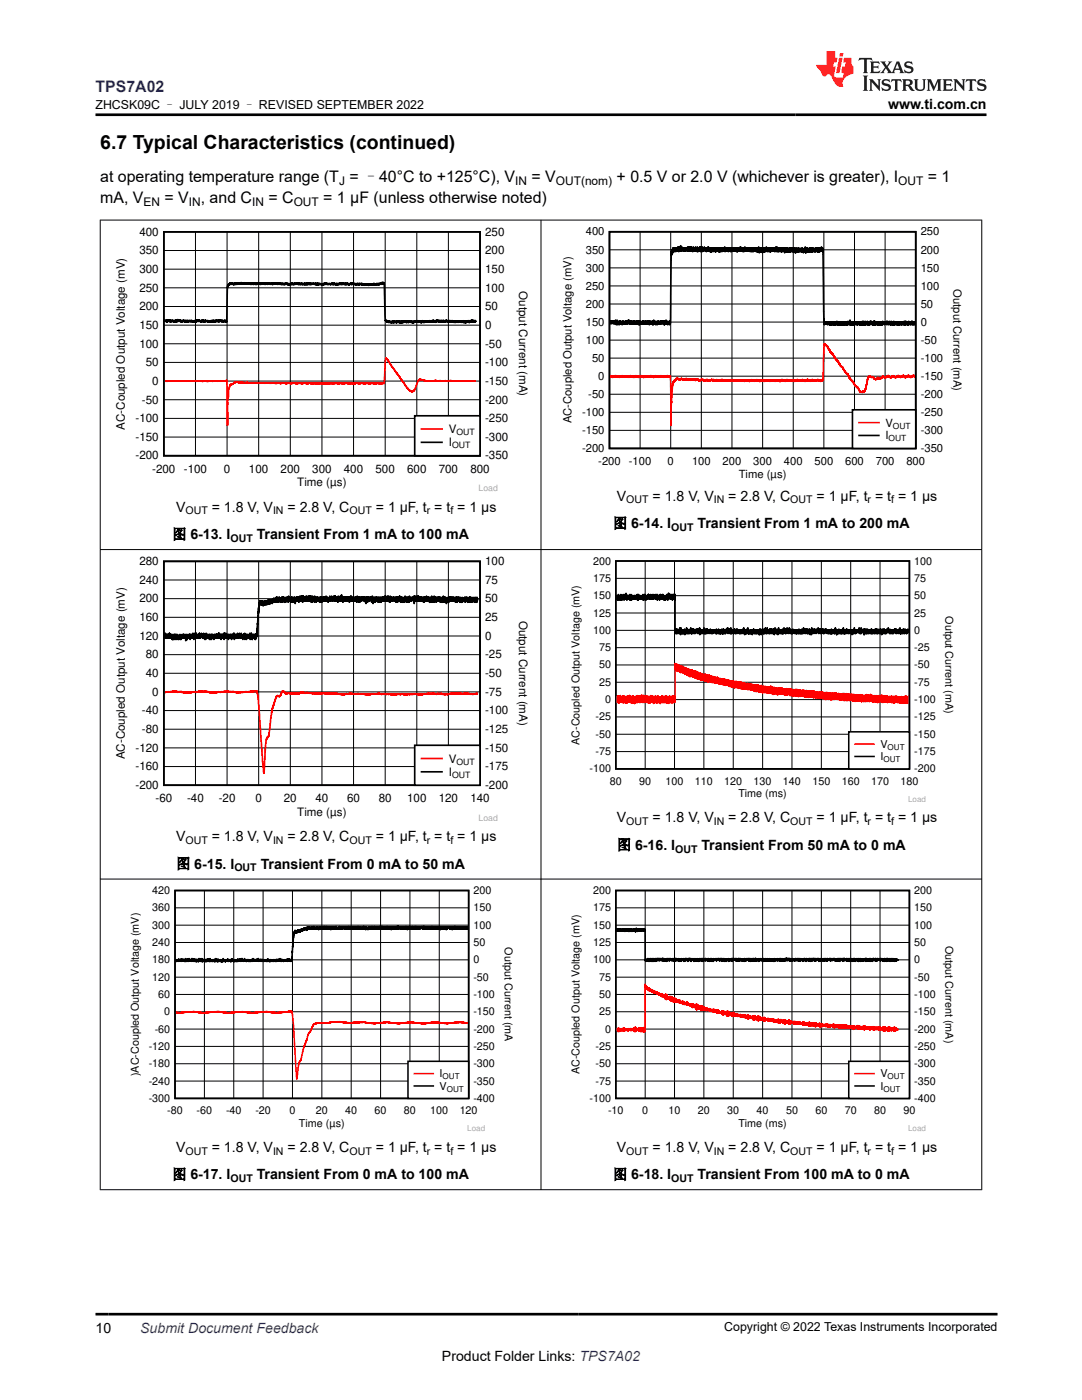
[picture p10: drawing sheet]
<svg xmlns="http://www.w3.org/2000/svg" width="216mm" height="279mm" viewBox="0 0 216 279" stroke-linecap="round" stroke-linejoin="round" font-family="sans-serif">
<defs><g id="words">
<text font-size="3.9" x="20" y="29.8">6.7 Typical Characteristics (continued)</text>
<text font-size="3.2" fill="#00f" x="19" y="18.3">TPS7A02</text>
<g font-size="3.2">
<text x="20" y="36.3">at operating temperature range (T = –40°C to +125°C), V</text>
<text x="20" y="40.5">mA, V</text>
<text x="32.8" y="40.5">= V</text>
<text x="40.1" y="40.5">, and C</text>
<text x="53.6" y="40.5">= C</text>
<text x="64.5" y="40.5">= 1 µF (unless otherwise noted)</text>
<text x="106.1" y="36.3">= V</text>
<text x="123" y="36.3">+ 0.5 V or 2.0 V (whichever is greater), I</text>
<text x="185.2" y="36.3">= 1</text>
</g>
<g font-size="2.8">
<text x="177.2" y="21.7">www.ti.com.cn</text>
<text x="123.1" y="99.9">V</text>
<text x="130.2" y="99.9">= 1.8 V, V</text>
<text x="145.3" y="99.9">= 2.8 V, C</text>
<text x="162.9" y="99.9">= 1 µF, t = t = 1 µs</text>
<text x="34.4" y="107.6">图 6-13. I</text>
<text x="35.1" y="102.1">V</text>
<text x="42.3" y="102.1">= 1.8 V, V</text>
<text x="51.2" y="107.6">Transient From 1 mA to 100 mA</text>
<text x="57.4" y="102.1">= 2.8 V, C</text>
<text x="75" y="102.1">= 1 µF, t = t = 1 µs</text>
<text x="122.3" y="105.4">图 6-14. I</text>
<text x="139.2" y="105.4">Transient From 1 mA to 200 mA</text>
<text x="35.1" y="167.8">V</text>
<text x="42.3" y="167.8">= 1.8 V, V</text>
<text x="57.4" y="167.8">= 2.8 V, C</text>
<text x="75" y="167.8">= 1 µF, t = t = 1 µs</text>
<text x="123.1" y="164.1">V</text>
<text x="130.2" y="164.1">= 1.8 V, V</text>
<text x="145.3" y="164.1">= 2.8 V, C</text>
<text x="162.9" y="164.1">= 1 µF, t = t = 1 µs</text>
<text x="35.2" y="173.4">图 6-15. I</text>
<text x="52" y="173.4">Transient From 0 mA to 50 mA</text>
<text x="123.1" y="169.6">图 6-16. I</text>
<text x="140" y="169.6">Transient From 50 mA to 0 mA</text>
<text x="35.1" y="229.8">V</text>
<text x="42.3" y="229.8">= 1.8 V, V</text>
<text x="57.4" y="229.8">= 2.8 V, C</text>
<text x="75" y="229.8">= 1 µF, t = t = 1 µs</text>
<text x="123.1" y="229.8">V</text>
<text x="130.2" y="229.8">= 1.8 V, V</text>
<text x="145.3" y="229.8">= 2.8 V, C</text>
<text x="162.9" y="229.8">= 1 µF, t = t = 1 µs</text>
<text x="34.4" y="235.3">图 6-17. I</text>
<text x="51.2" y="235.3">Transient From 0 mA to 100 mA</text>
<text x="122.3" y="235.3">图 6-18. I</text>
<text x="139.2" y="235.3">Transient From 100 mA to 0 mA</text>
<text x="19" y="266">10</text>
<text x="88.2" y="271.7">Product Folder Links: TPS7A02</text>
</g>
<text font-size="2.8" fill="#00f" x="28" y="266">Submit Document Feedback</text>
<g font-size="2.5">
<text x="19" y="21.8">ZHCSK09C – JULY 2019 – REVISED SEPTEMBER 2022</text>
<text x="144.5" y="265.7">Copyright © 2022 Texas Instruments Incorporated</text>
</g>
<g font-size="2.4">
<text x="28.6" y="41.1">EN</text>
<text x="37.7" y="41.1">IN</text>
<text x="50.3" y="41.1">IN</text>
<text x="58.6" y="41.1">OUT</text>
<text x="67.7" y="36.9">J</text>
<text x="102.8" y="36.9">IN</text>
<text x="110.9" y="36.9">OUT(nom)</text>
<text x="179.2" y="36.9">OUT</text>
</g>
<g font-size="2.3">
<text x="27.8" y="47">400</text>
<text x="96.8" y="47">250</text>
<text x="27.8" y="50.8">350</text>
<text x="96.8" y="50.8">200</text>
<text x="27.8" y="58.2">250</text>
<text x="27.8" y="54.5">300</text>
<text x="96.8" y="58.2">100</text>
<text x="96.8" y="54.5">150</text>
<text x="103.6" y="58.1" transform="rotate(90 103.6 58.1)">Output Current (mA)</text>
<text x="27.8" y="65.7">150</text>
<text x="27.8" y="61.9">200</text>
<text x="96.8" y="65.7">0</text>
<text x="96.8" y="61.9">50</text>
<text x="27.8" y="69.4">100</text>
<text x="96.8" y="69.4">-50</text>
<text x="29.1" y="73.1">50</text>
<text x="30.4" y="76.8">0</text>
<text x="96.8" y="76.8">-150</text>
<text x="96.8" y="73.1">-100</text>
<text x="28.3" y="80.5">-50</text>
<text x="96.8" y="80.5">-200</text>
<text x="24.9" y="85.8" transform="rotate(-90 24.9 85.8)">AC-Coupled Output Voltage (mV)</text>
<text x="27" y="88">-150</text>
<text x="27" y="84.3">-100</text>
<text x="89.5" y="86.5">V</text>
<text x="89.5" y="89.1">I</text>
<text x="96.8" y="88">-300</text>
<text x="96.8" y="84.3">-250</text>
<text x="27" y="91.7">-200</text>
<text x="30.4" y="94.4">-200</text>
<text x="36.7" y="94.4">-100</text>
<text x="44.7" y="94.4">0</text>
<text x="49.7" y="94.4">100</text>
<text x="56" y="94.4">200</text>
<text x="62.3" y="94.4">300</text>
<text x="68.6" y="94.4">400</text>
<text x="74.9" y="94.4">500</text>
<text x="81.2" y="94.4">600</text>
<text x="87.5" y="94.4">700</text>
<text x="93.9" y="94.4">800</text>
<text x="96.8" y="91.7">-350</text>
<text x="59.3" y="97">Time (µs)</text>
<text x="27.8" y="112.8">280</text>
<text x="96.8" y="112.8">100</text>
<text x="27.8" y="116.5">240</text>
<text x="96.8" y="116.5">75</text>
<text x="27.8" y="124">160</text>
<text x="27.8" y="120.2">200</text>
<text x="96.8" y="124">25</text>
<text x="96.8" y="120.2">50</text>
<text x="103.6" y="123.9" transform="rotate(90 103.6 123.9)">Output Current (mA)</text>
<text x="27.8" y="127.7">120</text>
<text x="29.1" y="131.4">80</text>
<text x="96.8" y="127.7">0</text>
<text x="96.8" y="131.4">-25</text>
<text x="29.1" y="135.1">40</text>
<text x="96.8" y="135.1">-50</text>
<text x="28.3" y="142.6">-40</text>
<text x="30.4" y="138.8">0</text>
<text x="96.8" y="142.6">-100</text>
<text x="96.8" y="138.8">-75</text>
<text x="28.3" y="146.3">-80</text>
<text x="96.8" y="146.3">-125</text>
<text x="24.9" y="151.5" transform="rotate(-90 24.9 151.5)">AC-Coupled Output Voltage (mV)</text>
<text x="27" y="153.7">-160</text>
<text x="27" y="150">-120</text>
<text x="89.5" y="152.2">V</text>
<text x="89.5" y="154.9">I</text>
<text x="96.8" y="153.7">-175</text>
<text x="96.8" y="150">-150</text>
<text x="27" y="157.5">-200</text>
<text x="31" y="160.1">-60</text>
<text x="37.3" y="160.1">-40</text>
<text x="43.6" y="160.1">-20</text>
<text x="51" y="160.1">0</text>
<text x="56.6" y="160.1">20</text>
<text x="63" y="160.1">40</text>
<text x="69.3" y="160.1">60</text>
<text x="75.6" y="160.1">80</text>
<text x="81.2" y="160.1">100</text>
<text x="87.5" y="160.1">120</text>
<text x="93.9" y="160.1">140</text>
<text x="96.8" y="157.5">-200</text>
<text x="59.3" y="162.8">Time (µs)</text>
</g>
<g font-size="2.2">
<text x="116.9" y="47">400</text>
<text x="183.7" y="47">250</text>
<text x="116.9" y="50.6">350</text>
<text x="183.7" y="50.6">200</text>
<text x="116.9" y="57.8">250</text>
<text x="116.9" y="54.2">300</text>
<text x="183.7" y="57.8">100</text>
<text x="183.7" y="54.2">150</text>
<text x="190.3" y="57.7" transform="rotate(90 190.3 57.7)">Output Current (mA)</text>
<text x="116.9" y="65">150</text>
<text x="116.9" y="61.4">200</text>
<text x="183.7" y="65">0</text>
<text x="183.7" y="61.4">50</text>
<text x="116.9" y="68.6">100</text>
<text x="183.7" y="68.6">-50</text>
<text x="118.1" y="72.2">50</text>
<text x="119.4" y="75.8">0</text>
<text x="183.7" y="75.8">-150</text>
<text x="183.7" y="72.2">-100</text>
<text x="116.1" y="83">-100</text>
<text x="117.4" y="79.4">-50</text>
<text x="183.7" y="83">-250</text>
<text x="183.7" y="79.4">-200</text>
<text x="114.1" y="84.5" transform="rotate(-90 114.1 84.5)">AC-Coupled Output Voltage (mV)</text>
<text x="116.1" y="86.6">-150</text>
<text x="176.7" y="85.1">V</text>
<text x="176.7" y="87.7">I</text>
<text x="183.7" y="86.6">-300</text>
<text x="116.1" y="90.2">-200</text>
<text x="119.4" y="92.8">-200</text>
<text x="125.5" y="92.8">-100</text>
<text x="133.2" y="92.8">0</text>
<text x="138.1" y="92.8">100</text>
<text x="144.2" y="92.8">200</text>
<text x="147.4" y="95.3">Time (µs)</text>
<text x="150.3" y="92.8">300</text>
<text x="156.4" y="92.8">400</text>
<text x="162.5" y="92.8">500</text>
<text x="168.6" y="92.8">600</text>
<text x="174.8" y="92.8">700</text>
<text x="180.9" y="92.8">800</text>
<text x="183.7" y="90.2">-350</text>
</g>
<g font-size="2.1">
<text x="125" y="100.5">OUT</text>
<text x="142.4" y="100.5">IN</text>
<text x="157.7" y="100.5">OUT</text>
<text x="173.1" y="100.5">r</text>
<text x="177.8" y="100.5">f</text>
<text x="37" y="102.7">OUT</text>
<text x="54.5" y="102.7">IN</text>
<text x="69.7" y="102.7">OUT</text>
<text x="85.2" y="102.7">r</text>
<text x="89.9" y="102.7">f</text>
<text x="133.9" y="106">OUT</text>
<text x="46" y="108.2">OUT</text>
<text x="118.3" y="112.7">200</text>
<text x="182.4" y="112.7">100</text>
<text x="118.3" y="119.6">150</text>
<text x="118.3" y="116.1">175</text>
<text x="182.4" y="119.6">50</text>
<text x="182.4" y="116.1">75</text>
<text x="118.3" y="123">125</text>
<text x="182.4" y="123">25</text>
<text x="188.7" y="123" transform="rotate(90 188.7 123)">Output Current (mA)</text>
<text x="118.3" y="126.5">100</text>
<text x="119.5" y="130">75</text>
<text x="182.4" y="126.5">0</text>
<text x="182.4" y="130">-25</text>
<text x="119.5" y="136.9">25</text>
<text x="119.5" y="133.4">50</text>
<text x="182.4" y="136.9">-75</text>
<text x="182.4" y="133.4">-50</text>
<text x="118.8" y="143.8">-25</text>
<text x="120.7" y="140.3">0</text>
<text x="182.4" y="143.8">-125</text>
<text x="182.4" y="140.3">-100</text>
<text x="115.6" y="148.7" transform="rotate(-90 115.6 148.7)">AC-Coupled Output Voltage (mV)</text>
<text x="118.8" y="147.2">-50</text>
<text x="175.7" y="149.3">V</text>
<text x="182.4" y="147.2">-150</text>
<text x="117.6" y="154.2">-100</text>
<text x="118.8" y="150.7">-75</text>
<text x="175.7" y="151.7">I</text>
<text x="182.4" y="154.2">-200</text>
<text x="182.4" y="150.7">-175</text>
<text x="121.7" y="156.6">80</text>
<text x="127.5" y="156.6">90</text>
<text x="132.8" y="156.6">100</text>
<text x="138.7" y="156.6">110</text>
<text x="144.5" y="156.6">120</text>
<text x="147.3" y="159.1">Time (ms)</text>
<text x="150.4" y="156.6">130</text>
<text x="156.2" y="156.6">140</text>
<text x="162.1" y="156.6">150</text>
<text x="168" y="156.6">160</text>
<text x="173.8" y="156.6">170</text>
<text x="179.7" y="156.6">180</text>
<text x="125" y="164.7">OUT</text>
<text x="142.4" y="164.7">IN</text>
<text x="157.7" y="164.7">OUT</text>
<text x="173.1" y="164.7">r</text>
<text x="177.8" y="164.7">f</text>
<text x="37" y="168.4">OUT</text>
<text x="46.8" y="173.9">OUT</text>
<text x="54.5" y="168.4">IN</text>
<text x="69.7" y="168.4">OUT</text>
<text x="85.2" y="168.4">r</text>
<text x="89.9" y="168.4">f</text>
<text x="134.7" y="170.2">OUT</text>
<text x="30.4" y="178.4">420</text>
<text x="94.5" y="178.4">200</text>
<text x="118.3" y="178.4">200</text>
<text x="182.4" y="178.4">200</text>
<text x="30.4" y="185.3">300</text>
<text x="30.4" y="181.9">360</text>
<text x="94.5" y="185.3">100</text>
<text x="94.5" y="181.9">150</text>
<text x="118.3" y="185.3">150</text>
<text x="118.3" y="181.9">175</text>
<text x="182.4" y="185.3">100</text>
<text x="182.4" y="181.9">150</text>
<text x="30.4" y="188.8">240</text>
<text x="94.5" y="188.8">50</text>
<text x="100.7" y="189.1" transform="rotate(90 100.7 189.1)">Output Current (mA</text>
<text x="118.3" y="188.8">125</text>
<text x="182.4" y="188.8">50</text>
<text x="188.7" y="188.7" transform="rotate(90 188.7 188.7)">Output Current (mA)</text>
<text x="30.4" y="195.7">120</text>
<text x="30.4" y="192.3">180</text>
<text x="94.5" y="195.7">-50</text>
<text x="94.5" y="192.3">0</text>
<text x="118.3" y="192.3">100</text>
<text x="119.5" y="195.7">75</text>
<text x="182.4" y="192.3">0</text>
<text x="182.4" y="195.7">-50</text>
<text x="31.6" y="199.2">60</text>
<text x="32.8" y="202.6">0</text>
<text x="94.5" y="202.6">-150</text>
<text x="94.5" y="199.2">-100</text>
<text x="119.5" y="202.6">25</text>
<text x="119.5" y="199.2">50</text>
<text x="182.4" y="202.6">-150</text>
<text x="182.4" y="199.2">-100</text>
<text x="29.7" y="209.5">-120</text>
<text x="30.9" y="206.1">-60</text>
<text x="94.5" y="209.5">-250</text>
<text x="94.5" y="206.1">-200</text>
<text x="118.8" y="209.5">-25</text>
<text x="120.7" y="206.1">0</text>
<text x="182.4" y="209.5">-250</text>
<text x="182.4" y="206.1">-200</text>
<text x="27.7" y="214.8" transform="rotate(-90 27.7 214.8)">)AC-Coupled Output Voltage (mV)</text>
<text x="29.7" y="213">-180</text>
<text x="87.7" y="215">I</text>
<text x="94.5" y="213">-300</text>
<text x="115.6" y="214.4" transform="rotate(-90 115.6 214.4)">AC-Coupled Output Voltage (mV)</text>
<text x="118.8" y="213">-50</text>
<text x="175.7" y="215">V</text>
<text x="182.4" y="213">-300</text>
<text x="29.7" y="219.9">-300</text>
<text x="29.7" y="216.5">-240</text>
<text x="87.7" y="217.5">V</text>
<text x="94.5" y="219.9">-400</text>
<text x="94.5" y="216.5">-350</text>
<text x="117.6" y="219.9">-100</text>
<text x="118.8" y="216.5">-75</text>
<text x="175.7" y="217.5">I</text>
<text x="182.4" y="219.9">-400</text>
<text x="182.4" y="216.5">-350</text>
<text x="33.4" y="222.4">-80</text>
<text x="39.2" y="222.4">-60</text>
<text x="45.1" y="222.4">-40</text>
<text x="51" y="222.4">-20</text>
<text x="57.8" y="222.4">0</text>
<text x="59.7" y="224.8">Time (µs)</text>
<text x="63" y="222.4">20</text>
<text x="68.9" y="222.4">40</text>
<text x="74.7" y="222.4">60</text>
<text x="80.6" y="222.4">80</text>
<text x="85.9" y="222.4">100</text>
<text x="91.7" y="222.4">120</text>
<text x="121.3" y="222.4">-10</text>
<text x="128.1" y="222.4">0</text>
<text x="133.4" y="222.4">10</text>
<text x="139.3" y="222.4">20</text>
<text x="145.1" y="222.4">30</text>
<text x="147.3" y="224.8">Time (ms)</text>
<text x="151" y="222.4">40</text>
<text x="156.8" y="222.4">50</text>
<text x="162.7" y="222.4">60</text>
<text x="168.6" y="222.4">70</text>
<text x="174.4" y="222.4">80</text>
<text x="180.3" y="222.4">90</text>
<text x="37" y="230.4">OUT</text>
<text x="54.5" y="230.4">IN</text>
<text x="69.7" y="230.4">OUT</text>
<text x="85.2" y="230.4">r</text>
<text x="89.9" y="230.4">f</text>
<text x="125" y="230.4">OUT</text>
<text x="142.4" y="230.4">IN</text>
<text x="157.7" y="230.4">OUT</text>
<text x="173.1" y="230.4">r</text>
<text x="177.8" y="230.4">f</text>
<text x="46" y="235.9">OUT</text>
<text x="133.9" y="235.9">OUT</text>
</g>
<g font-size="1.7">
<text x="90.2" y="89.5">OUT</text>
<text x="91.1" y="86.8">OUT</text>
<text x="177.3" y="88.1">OUT</text>
<text x="178.2" y="85.5">OUT</text>
<text x="90.2" y="155.2">OUT</text>
<text x="91.1" y="152.6">OUT</text>
</g>
<g font-size="1.7" fill="#a8a8a8">
<text x="95.5" y="98">Load</text>
<text x="95.5" y="163.8">Load</text>
</g>
<g font-size="1.6">
<text x="177.1" y="149.6">OUT</text>
<text x="176.3" y="152.1">OUT</text>
<text x="88.3" y="215.4">OUT</text>
<text x="177.1" y="215.4">OUT</text>
<text x="89.2" y="217.9">OUT</text>
<text x="176.3" y="217.9">OUT</text>
</g>
<g font-size="1.6" fill="#a8a8a8">
<text x="181.2" y="160">Load</text>
<text x="93.2" y="225.8">Load</text>
<text x="181.2" y="225.8">Load</text>
</g>
</g></defs>
<path d="M32.7 46.3h63.1v44.7h-63.1zM94.9 64.1v.1l-.1-.2v.2l-.2-.2v.2v-.2l-.1 .2v-.2v.1l-.1-.2v.3v-.2l-.1 .2v-.2l-.1 .1v-.2v.4l-.2-.4v.3v-.2l-.1 .2-.1-.2v.2v-.2l-.1 .2v-.1l-.1 .3-.1-.4-.1 .2v-.2l-.2 .2v-.1l-.1 .2v-.2l-.1 .3-.1-.4-.1 .4-.1-.3v.3l-.1-.3v.3l-.1-.3v.3l-.1-.4-.1 .3-.1-.2-.1 .2-.2-.2-.2 .2-.1-.2v.2v-.2l-.1 .2-.1-.3v.3v-.2l-.1 .2v-.2l-.1 .2-.1-.2-.1 .2-.1-.2v.3l-.1-.3v.2l-.1-.2v.2v-.2v.3v-.4l-.1 .3-.1-.3v.3l-.1-.3-.1 .3-.1-.3v.2l-.2-.2v.3v-.3l-.1 .2v-.1v.1l-.3-.2v.2v-.2l-.1 .3-.1-.3v.2l-.1-.2-.1 .2v-.3l-.1 .2v-.2l-.2 .3-.1-.2v.2v-.2v.3l-.1-.3v.3l-.2-.4v.3l-.1-.2v.2l-.1-.2v.2l-.1-.2-.1 .2v-.2l-.2 .2-.1-.3-.1 .3-.1-.2-.1 .2v-.2v.3l-.1-.4v.3v-.2v.1l-.1-.1-.1 .1v-.2l-.1 .3v-.3l-.1 .3v-.3l-.1 .4v-.3l-.1 .2-.2-.2v.2l-.1-.3-.1 .3v-.2v.2l-.1-.2-.1 .2v-.2l-.1 .3v-.3l-.1 .3v-.2l-.1 .1-.1-.2v.2v-.2l-.1 .3-.1-.2v.2l-.1-.2v.2l-.2-.3v.3l-.2-.2-.2 .2v-.3l-.2 .3v-.2v.2l-.1-.2v.3v-.3l-.2 .2-.1-.3-.1 .3v-.3l-.2 .4v-.3v.3l-.1-.3v.2l-.1-.2-.1 .1v-.2l-.1 .2v-.2l-.1 .3-.1-.3-.1 .3v-.3l-.1 .3v-.3l-.1 .3-.1-.2v.2l-.1-.2-.1 .2-.1-.2v.2l-.1-.2-.1 .3v-.2l-.1 .2-.1-.2v.2v-.2l-.1 .2-.1-.3v.3l-.1-.3v.2l-.2-.2-.1 .2-.1-.2v.3l-.1-.3v.3l-.1-.3v.3v-.3l-.1 .2-.1-.2v.2v-.2l-.1 .2v-.2v.3l-.1-.3v.2l-.2-.3v.3l-.1-.3-.1 .4v-.3l-.2 .2v-.2v.3l-.2-.3-.1 .3v-.3v.3l-.1-.3-.3 .3v-.3l-.1 .3v-.3l-.1 .2-.1-.2-.1 .2v-.2l-.2 .3v-.3v.3l-.1-.2-.2 .1v-.2v.2l-.1-.2v.3l-.1-.3-.1 .3-.1-.3-.1 .2-.1-.1v.2l-.1-.2-.1 .1v-.1v.1l-.1-.1v.2l-.2-.3v.2l-.1-.2-.1 .3-.1-.4v.3l-.1-.2-.1 .2v-.4l-.1 .3-.2-.3-.2-7-.2-.5v.2v-.2l-.1 .2v-.2v.2l-.2-.2v.3l-.1-.2v.2v-.1l-.1 .1-.1-.2-.1 .2v-.1l-.1 .2v-.2v.2l-.2-.2v.2v-.3l-.1 .3-.1-.2-.1 .2v-.2v.2l-.1-.2v.2v-.2l-.1 .3-.1-.2-.1 .2-.2-.4v.3l-.1-.2v.3l-.2-.2-.1 .2v-.2l-.2 .2v-.2v.2v-.2l-.1 .1-.1-.1v.2l-.2-.2v.3l-.1-.3-.1 .2v-.2v.1l-.1-.1-.2 .2-.1-.2v.2l-.1-.2-.1 .2-.1-.2v.2l-.1-.2v.2l-.2-.2v.1l-.2-.2v.2v-.2l-.1 .2v-.2l-.2 .2-.1-.2-.1 .3-.1-.3-.1 .2v-.2l-.1 .2-.1-.3v.3l-.1-.2v.2l-.1-.2-.1 .2v-.2v.2l-.1-.2-.1 .2v-.2l-.1 .1v-.1l-.1 .1v-.2v.3l-.1-.3-.1 .3v-.2l-.2 .2v-.2v.2l-.1-.3v.3l-.1-.3-.2 .3-.1-.1-.1 .1-.1-.2v.2v-.2l-.1 .1-.1-.2v.3v-.2l-.1 .2-.1-.2v.2v-.3l-.2 .3v-.2v.2l-.1-.2v.2l-.1-.2-.1 .2v-.2l-.1 .1-.1-.1v.2l-.1-.2-.1 .2-.1-.2-.1 .2v-.2l-.1 .2-.1-.3-.1 .3v-.2l-.2 .2v-.2v.2l-.1-.2v.2v-.2l-.1 .2-.1-.2-.1 .2v-.3v.3l-.1-.2-.2 .2-.1-.3-.2 .3-.1-.3-.1 .3v-.3v.2l-.1-.1v.2l-.1-.2-.1 .2-.2-.2-.1 .1-.1-.1v.2l-.1-.2v.2l-.1-.2-.1 .2-.1-.3v.3l-.1-.3v.2l-.1-.2v.2l-.2-.1v.2l-.1-.3v.3l-.1-.2v.2l-.1-.2-.1 .2v-.2l-.1 .3-.3-.3-.1 .2-.2-.2v.2v-.2l-.2 .2v-.2l-.1 .3v-.4l-.1 .4-.1-.4-.1 .3v-.1l-.1 .1v-.2v.2v-.3l-.2 .3-.1-.2-.1 .2v-.2l-.1 .1v-.2l-.2 .2-.1-.1-.1 .2-.1-.3v.3v-.2l-.1 .2v-.2l-.1 .1v-.1l-.1 .2v-.2l-.1 .1v-.1l-.2 .2-.1-.3-.1 .3-.1-.2v.2v-.2l-.1 .2-.2-.3v.3v-.2l-.1 .2v-.2v.2l-.1-.2-.1 .2-.1-.2v.2v-.2l-.1 .2v-.2l-.1 .2v-.3v.2l-.1-.1v.2v-.2l-.1 .2v-.2v.2v-.2l-.1 .2v-.2l-.1 .2-.1-.3v.3v-.2l-.1 .2-.1-.3-.1 .2-.1-.1-.1 .1-.1-.1v.1v-.1l-.1 .1-.1-.1v.1l-.1-.2-.1 .2v-.2l-.1 .3v-.2l-.2 .2-.1-.3v.3l-.1-.3v.3v-.2l-.2 .2v-.2l-.2 .2v-.2l-.1 .3-.1-.3v.2l-.1-.2-.1 .2v-.2v.2l-.1-.2v.2l-.1-.2v.1l-.1-.2-.2 .3v-.2l-.1 .2v-.2l-.1 .2-.1-.2v.2v-.2v.1l-.2-.1v.2l-.1-.3v.3l-.1-.2-.1 .2-.2-.3v.2l-.1-.2-.1 .3v-.2l-.1 .1v-.1l-.1 .1v-.2l-.1 .3-.1-.3-.1 .2-.2-.2v.2v-.2l-.1 .2-.1-.1-.1 .1-.1-.2-.1 .3v-.3l-.1 .3v-.3v.3l-.2-.3-.1 .2v-.1l-.2 .2-.1-.3v.2v-.2l-.1 .2v-.1l-.1-.2-.1 .3-.1-.1v.2l-.1-.3-.3 .2-.1-.2v.3l-.1-.2-.1 .1-.1-.2-.1 .2-.1-.2-.1 .2-.1-.2v.2l-.1-.2-.1 .3-.1-.3-.1 .1-.1-.1v.2l-.1-.2v.2l-.2-.1v.2l-.1-.3-.1 .3-.1-.3v.3v-.3l-.1 .3-.1-.3-.1 .2-.1-.2-.1 .3-.1-.3v.3l-.1-.3-.1 .2v-.2l-.1 .1v-.1l-.1 .3-.2-.3v.2l-.1-.2v.2l-.1-.2-.1 .2v-.2l-.1 .2-.1-.2v.2l-.2-.2v.2l-.1-.2v.2l-.2-.2v.2l-.1-.3-.1 .3v-.2l-.1 .2-.1-.2-.1 .2-.1-.3-.1 .3v-.3l-.1 .3-.1-.3-.2 .3v-.2l-.1 .2-.1-.2v.2l-.1-.2-.2 .3v-.3l-.1 .2v-.2l-.1 .3v-.2v.2v-.2l-.1 .2-.1-.2-.1 .2v-.3v.3l-.1-.2-.1 .2v-.2l-.1 .2-.1-.3v.2v-.2l-.2 .2v-.2v.3l-.2-.3v.3l-.1-.3-.1 .3-.1-.1-.1 .3-.2-.2-.2 7.5-.3-.4-.2 .3v-.2l-.1 .2-.1-.2v.2l-.1-.2-.1 .2v-.2l-.1 .2-.1-.3v.2l-.1-.2v.2l-.1-.1v.2l-.1-.3-.1 .2v-.1v.2v-.4l-.1 .4-.1-.2-.1 .2-.1-.3v.3v-.3l-.1 .2-.1-.2v.3l-.1-.2v.2v-.2l-.2 .2v-.2v.2l-.1-.2-.1 .2-.1-.2v.2v-.3l-.1 .3v-.2l-.1 .2-.1-.2v.3l-.1-.3v.2l-.2-.1-.1 .1v-.2l-.1 .3v-.3v.3v-.2l-.2 .2v-.3l-.1 .2-.1-.2v.2v-.2v.1l-.2-.1v.1l-.1-.2v.3v-.2l-.1 .1v-.1l-.1 .2-.1-.3v.3l-.1-.4v.4l-.1-.3v.3l-.1-.2v.1v-.2l-.2 .3v-.2v.2l-.1-.2v.2v-.2l-.1 .2-.2-.3-.1 .3-.1-.3v.2l-.1-.2v.2v-.2l-.1 .2-.1-.2v.2v-.1l-.1 .2v-.3v.3l-.1-.2-.1 .3v-.3l-.1 .2v-.2l-.1 .1v-.1l-.1 .3-.1-.3v.2v-.2l-.1 .2v-.2l-.1 .2v-.2l-.1 .2v-.2v.2l-.1-.3-.1 .3-.1-.2-.1 .2v-.2v.1v-.1l-.1 .1-.1-.1-.1 .2v-.2l-.1 .3-.1-.4v.3l-.1-.3v.3l-.1-.2v.2l-.2-.3-.1 .4-.2-.4v.2l-.1-.2-.1 .2-.1-.1v.2v-.2l-.1 .2v-.2v.2l-.2-.2v.2v-.2v.2l-.1-.3-.1 .3-.1-.3v.2l-.1-.2v.2l-.1-.3-.1 .3v-.3l-.1 .3v-.1v.2l-.1-.2v.1l-.1-.2v.4l-.1-.5-.2 .5v-.3l-.2 .3v-.3l-.1 .2-.1-.2-.1 .1-.1-.1-.1 .1v-.1l-.1 .2v-.3v.3l-.2-.3-.1 .3-.2-.4-.2 .5-.2-.4v.3v-.3l-.1 .3v-.2l-.2 .1v-.3v.3" fill="none" stroke="#000" stroke-width=".33"/>
<g fill="none" stroke="#000" stroke-width=".2">
<path d="M32.7 57.4h63.1M32.7 53.7h63.1M32.7 50h63.1M39 46.3v44.7M45.3 46.3v44.7M51.6 46.3v44.7M57.9 46.3v44.7M64.2 46.3v44.7M70.5 46.3v44.7M76.9 46.3v44.7M83.2 46.3v44.7M89.5 46.3v44.7"/>
<path d="M32.7 79.8h63.1M32.7 76.1h63.1M32.7 72.3h63.1M32.7 68.6h63.1M32.7 64.9h63.1M32.7 61.2h63.1M32.7 87.2h63.1M32.7 83.5h63.1"/>
</g>
<path d="M94.9 76h-8.2l-1.4 .1-1.5-.4-.4 .4-.7 1.7-.3 .3h-.3l-1.1-.9-3.5-5.2-.5-.5-.1 .7-.2 4.2h-.4l-.1 .2v-.1l-1.4 .1-.6-.1-8.7 .1-3.6-.1h-10.1l-3.5-.2-.4 .1-.8-.2-.8 .5h-.2l-.4 .8-.3 2.2v5.2l-.2-9-.5 .2-2.7-.1-.6 .1-8.5-.1" fill="none" stroke="#f00" stroke-width=".33"/>
<path d="M82.7 83h13.1v8h-13.1z" fill-rule="evenodd" fill="#fff"/>
<path d="M121.6 46.3h61.1v43.2h-61.1zM121.8 64.4v-.3v.5l.1-.5v.5l.1-.5v.5v-.5v.3l.1-.3v.3v-.3v.3v-.3v.3v-.3v.3l.1-.3 .1 .3v-.3v.5v-.5l.2 .5 .1-.5v.5l.1-.5 .1 .5v-.7l.2 .9 .1-.9 .2 .9v-.7v.5v-.5l.1 .5v-.2v.2v-.2v.2l.2-.2v.4v-.7l.1 .5v-.5v.5v-.5v.5l.1-.5 .1 .5v-.2v.2v-.2v.2v-.2l.1 .2 .1-.2v.2v-.2v.2v-.5v.7l.2-.7 .1 .5v-.5v.5v-.2v.2v-.2l.1 .2v-.2v.2v-.2v.2v-.2l.1 .2 .1-.2v.2v-.5v.5l.1-.5v.5v-.5l.1 .5v-.5l.1 .5 .2-.5v.5l.2-.7 .1 .7v-.7l.1 .7v-.5l.1 .5v-.5v.5v-.5l.1 .5v-.5l.1 .5 .1-.5v.5l.1-.5v.5l.1-.5v.5l.1-.5 .1 .5v-.5l.1 .5v-.5l.1 .5v-.2l.1 .2v-.5v.5l.1-.5 .1 .5 .1-.5v.5l.1-.5v.5l.1-.5v.5l.1-.5 .1 .5v-.5l.1 .5v-.5v.7v-.7l.1 .7v-.7v.5v-.5v.5l.1-.5 .1 .5v-.5v.5l.1-.2v.2v-.2v.2v-.2v.2v-.2h.2v.2v-.5v.5l.1-.5 .1 .5v-.5v.5v-.5v.5l.1-.5 .1 .5v-.2l.1 .2v-.5v.5l.1-.5v.5l.1-.5v.5l.1-.5v.5v-.5l.1 .5v-.2v.2l.1-.2v.2v-.5v.5l.1-.5v.5l.1-.5v.3v-.3l.1 .3v-.3v.5l.1-.5v.5v-.5l.1 .7v-.4v.2v-.2v.2v-.2l.1 .2v-.2v.2l.1-.2v.2v-.5l.1 .5v-.2v.2v-.2v.2v-.2l.1 .2 .1-.2v.2v-.5l.1 .5v-.5v.7l.1-.4v.4l.1-.9 .1 .7v-.5v.5l.1-.5v.5v-.5l.2 .5v-.5l.1 .7v-.4v.2v-.2v.2v-.2l.1 .2 .1-.2v.2v-.5v.7l.2-.7v.3l.1-.3v.5v-.5v.5v-.2h.2v.2v-.2v.2l.1-.5v.5v-.2l.1 .2v-.5v.5v-.5l.1 .5 .1-.5v.5v-.5v.3l.1-.3 .1 .3v-.3v.5l.1-.5v.5l.1-.5 .1 .5v-.5v.7v-.7l.1 .7 .1-.7v.5l.1-.5v.5v-.2l.1 .2v-.7v.7v-.5l.2 .5v-.5l.2 .7v-.7v.5v-.2v.2v-.2l.1 .2v-.2v.2l.1-.2v.2l.1-.5v.7l.1-.7 .1 .5v-1.2l.1-13.2 .1 .8 .2-1.3v.8v-1l.2 .7v-.7v.5v-.5l.1 .5 .1-.5v.7v-.7v.5l.1-.5v.5v-.5v.5l.1-.5v.7l.1-.7v.5v-.5v.5v-.5v.5v-.5l.1 .5v-.5v.5v-.5v.5v-.5l.1 .5v-.5v.5l.1-.5v.5l.1-.7v.7l.1-.7v.9l.1-.9v.7v-.5l.1 .5 .1-.5v.5v-.5l.1 .5v-.5v.5v-1l.1 1 .1-.5v.5l.1-.7v.7v-.5v.5v-.5l.1 .5v-.5v.5v-.5l.1 .5v-.5l.1 .5v-.5v.5v-.5v.5v-.5l.1 .5v-.5v.5v-.5v.5l.1-.5v.5v-.5v.5l.1-.5v.5v-.5l.1 .5v-.5l.1 .5v-.5v.5v-.5v.5v-.5l.1 .5v-.5l.1 .5v-.5v.5v-.5v.5l.1-.5v.5v-.5v.5v-.7v.7l.1-.5v.5l.1-.5v.5v-.7v.7l.1-.5v.5v-.5v.5v-.5l.1 .5v-.7v.7l.1-.7v.7v-.7l.1 .7v-.7v.7v-.5v.5l.1-.5v.5l.1-.7 .1 .7v-.5v.5v-.5v.5l.1-.5v.7l.2-.9v.7v-.5v.5v-.5l.1 .5v-.5l.1 .5v-.5v.5v-.5l.1 .5v-.5v.5l.1-.5v.5v-.7l.1 .7v-.5v.5l.1-.5 .1 .5v-.5v.5v-.5v.7l.1-.9 .1 .9v-.7l.1 .5v-.5v.5v-.5v.5l.1-.5 .1 .5v-.5v.5v-.5v.5v-.7l.1 .7v-.7v.7l.1-.5v.7v-.7v.5l.1-.5v.2l.1-.2v.5v-.5v.5v-.7l.1 .9v-.7v.5l.1-.5 .1 .5v-.5v.5v-.5v.5l.1-.5v.5l.1-.5v.5v-.7l.1 .7v-.5v.5v-.5l.1 .5v-.5v.5v-.5l.1 .5 .1-.5v.5v-.5v.5v-.5v.7l.1-.7v.5v-.5v.5v-.5v.5v-.5l.1 .5v-.5v.5v-.5v.5l.1-.5 .1 .5v-.5v.5v-.7l.1 .7v-.7v.7v-.5v.5v-.5l.1 .5v-.5v.5l.1-.5 .1 .7v-.7l.1 .7v-.7l.1 .7v-.7v.7l.1-.7v.5l.1-.5v.7v-.7l.1 .5v-.5v.5v-.5v.5v-.5l.1 .5v-.5v.5l.1-.5v.5v-.5v.7l.1-.7v.5v-.5v.5l.1-.5v.5v-.5l.1 .5v-.5v.5v-.5l.1 .7v-.7v.7l.1-.7v.5v-.5v.5v-.5v.5l.1-.5v.5v-.5v.5l.1-.5v.5v-.5v.5v-.5v.5l.1-.5v.5v-.5v.5l.1-.5v.5v-.5l.1 .5v-.5v.7v-.7v.7v-.7l.2 .7v-.7v.7l.1-.7 .1 .7v-.7v.5v-.5v.5v-.5l.1 .5v-.5v.5v-.5l.1 .5v-.5v.5v-.5l.1 .7v-.7v.5v-.5v.5l.1-.5v.5v-.5l.1 .5v-.5v.5l.1-.5v.5v-.5v.5v-.5l.2 .5v-.5v.5v-.7l.1 .9v-.7v.5l.1-.5v.5v-.5v.5v-.5v.5v-.5v.5l.1-.5v.5v-.5v.5v-.5l.1 .5v-.5v.5v-.5v.5v-.5v.5l.1-.5v.5v-.5v.5l.1-.5v.5v-.5l.1 .5v-.5v.7v-.7l.1 .5v-.5v.5v-.5v.5v-.5l.1 .5v-.5v.5v-.5v.5l.1-.5v.5v-.5l.1 .5v-.5v.5v-.5l.1 .7v-.7v.5v-.5v.5v-.5v.5l.2-.5v.7v-.7v.5l.1-.5v.5v-.5v.5v-.5v.5l.1-.5v.5l.1-.5v.5v-.5v.5v-.5l.1 .5v-.5v.5v-.5l.1 .5v-.5v.5v-.5l.1 .5v-.5v.5v-.5v.5l.1-.5v.5v-.5l.1 .5 .1-.5v.5v-.5l.1 .7v-.7v.5l.1-.5 .1 .7v-.7v.5v-.5v.5l.1-.5v.5v-.5v.5l.1-.5v.5v-.5v.5v-.5v.5l.1-.5 .1 .5v-.5v.5v-.5l.1 .5v-.5v.5v-.7v.7l.1-.7v.7v-.5v.5l.1-.5v.5v-.5v.5l.1-.5v.5v-.5l.1 .5v-.5v.5v-.5v.5v-.5l.1 .5v-.5v.7l.1-.7v.5l.1-.5v.7l.1-.7v.5v-.5v.5l.1-.5v.5v-.7l.1 .7v-.5v.5v-.5v.5v-.5v.5l.1-.5v.5l.1-.5v.5v-.5v.5v-.5l.1 .5v-.5v.5v-.5l.1 .5v-.5v.5v-.5v.5v-.5v.5l.1-.5v.5v-.5v.5v-.5v.5v-.5l.1 .5v-.5v.5v-.5v.5v-.5l.1 .5v-.5v.5v-.5l.1 .5v-.5l.1 .5v-.5v.5v-.5v.5v-.5l.1 .5v-.5v.7l.1-.7v.5v-.3v.3v-.3l.1 .3v-.5l.1 .7 .1-.7v.7v-.7l.1 .5 .1-.5v.5v-.5v.7l.1-.7v.5l.1-.5v.5v-.5v.5l.1-.5v.5v-.5v.5v-.5v.5v-.5v.5v-.5l.1 .5v-.5v.5v-.5v.5v-.5v.5l.1-.5v.5v-.3l.1 .3v-.5v.7l.1-.7v.7l.1-.7 .1 .7v-.7l.1 .7 .1-.9 .1 1.2 .1-1v.7v-.7l.1 .7v-.7v.7l.1-.7v.7l.1-.7v.5v-.5l.1 .7v-.7l.1 .7v-.7v1l.1-1v.7v-.7v.7l.1-.7v.5v-.5l.1 .5v-.5l.1 .7 .1-.7v.7v-.7v.5v-.5v.5l.1-.5 .1 .5v-.5v.7l.1-.9v.7l.1-.5v.5v-.5v.5v-.5l.1 .5v-.5l.1 .7v-.7v.5v-.5v.5v-.5v.5l.1-.5 .1 .5v-.5v.5v-.5v.7l.1-.7 .1 .7v-.7l.1 .7 .2-.7v.5l.1-.5v.5v-.5v.5l.1-.5v.5v-.5v.5v-.5v.5l.1-.5v.5v-.5v.5v-.5v.5v-.5v.5l.1-.5v.5v-.5v.5v-.3l.1 .3v-.5l.1 .5v-.5v.5v-.5l.1 .5v-.5v.7v-.7v.5v-.5v.5v-.5l.1 .5v-.5v.5l.1-.5v.5v-.7l.1 .9v-.7v.5v-.5v.5v-.5l.1 .5v-.7l.1 .9v-.7v.5l.2-.5v.7v-.7v.5l.1-.5v.7v-.7l.1 .5v-.5v.5v-.5v.5v-.5l.1 .5v-.5l.1 .7v-.7v.5l.1-.5 .1 .5v-.5v.7l.1-.7v.7v-.7l.1 .7v-.7v.5v-.5v.5v-.5l.1 .5v-.5v.5v-.5v.5v-.5v.5l.1-.5v.5v-.5v.5v-.5v.5v-.5l.1 .5 .1-.5 .1 1 .1-1v.7v-.7v.7l.1-.7v.7l.1-.7 .1 .7 .1-.7 .1 .7v-.7v.7l.1-.5v.5v-.5l.1 .5 .1-.5v.5l.1-.7v.7l.1-.7v.7v-.5l.1 .5 .1-.7v.7v-.7l.1 .5v-.5v.5v-.5v.5l.1-.3v.5l.1-.7 .1 .7v-.5l.1 .5 .1-.7v.7l.1-.7v.7v-.7l.1 1v-.8l.1 .8v-1l.1 .5v-.3l.1 .3v-.5v.7l.1-.5 .1 .5v-.7l.1 .7v-.7v.7v-.5l.1 .5v-.5l.1 .5v-.7v.7v-.5v.3v-.3l.1 .3v-.3v.3v-.3v.3v-.3v.3v-.3l.1 .3 .1-.3v.5v-.7l.1 .7v-.5v.5v-.5v.5l.1-.5v.3v-.5l.1 .7v-.7v.7v-.5v.5l.1-.5v.5l.1-.5v.8v-.8l.1 .5 .1-.7 .2 .7v-.9l.1 1.2 .1-1v.5v-.5v.5l.1-.5v.5v-.3v.5v-.7v.7v-.7l.1 .7v-.7l.1 .7v-.5v.5v-.5l.1 .5v-.5v.5v-.5l.2 .5v-.7v.7l.1-.7v.7l.1-.7 .1 .7v-.7l.1 .7v-.7l.1 .7v-.7v.7v-.7l.1 .7v-.7l.2 .7v-.7l.2 .7v-.5l.1 .5v-.5v.5l.1-.7v.7v-.7l.1 .5v-.3v.3v-.3l.1 .3v-.5l.1 .5v-.5v.7l.1-.7 .1 .7v-.5l.1 .5v-.5v.5l.1-.7v.7l.1-.7 .1 .7v-.7v.5v-.5v.5v-.5v.5l.1-.5v.5v-.5v.5v-.5v.2l.1-.2 .1 .2v-.2v.5v-.7v.7v-.5l.1 .5v-.5v.5v-.5v.5v-.5l.1 .5 .1-.5v.7v-.2l.3 14.8v-.4v.2v-.2v.2v-.2l.1 .2v-.2v.2v-.2v.2v-.2v.2v-.2v.2l.1-.2v.2v-.2v.2v-.2v.2l.1-.2v.2v-.2v.2v-.2l.1 .2v-.2v.2l.1-.2v.2v-.2l.1 .2v-.2v.2v-.2v.2v-.2v.4v-.4v.2v-.2l.1 .2v-.2v.2v-.2v.2v-.2v.2v-.2v.2v-.2l.1 .2v-.2v.2v-.2v.2v-.2v.2v-.2v.2l.2-.2v.4v-.4v.4v-.4l.1 .4v-.4v.2v-.2v.2v-.2l.1 .2v-.2v.4l.1-.4v.4v-.4v.2l.1-.2v.4v-.4v.2l.1-.2 .1 .4v-.4v.2l.1-.2v.4v-.4l.1 .4v-.4v.4l.1-.4v.4v-.4v.4v-.4l.1 .4v-.4l.1 .4v-.4v.4l.1-.4v.4v-.4v.4l.1-.4v.4v-.4l.1 .2v-.2l.1 .2v-.5l.1 .7v-.4v.4l.1-.4v.4l.1-.4v.4v-.4l.1 .4v-.4l.1 .4v-.4v.2l.1-.2v.4v-.4l.1 .4v-.4v.2l.1-.2v.4v-.4v.4v-.4l.1 .4v-.4v.4v-.4l.1 .4v-.4v.4v-.4l.1 .2v-.2v.2l.1-.2v.4v-.4l.1 .4v-.4v.2v-.2l.2 .2v-.2v.4v-.4v.4v-.4v.2l.1-.2v.4v-.4l.1 .4v-.4v.2v-.2l.1 .2v-.2l.1 .2v-.2v.4l.1-.4v.4v-.4v.4l.1-.4v.4l.1-.7v.7v-.4l.1 .2v-.2v.2v-.2v.2v-.2v.2v-.2l.1 .2v-.2v.2v-.2v.2v-.2v.2v-.2l.1 .2v-.2v.2l.1-.2v.4v-.4v.4v-.9l.1 .9v-.4v.2l.1-.2v.4l.1-.4v.2l.1-.2v.4v-.4v.4v-.4l.1 .4v-.4v.4v-.4l.1 .2 .1-.2v.4v-.4l.1 .4v-.4v.4v-.4v.4v-.4l.1 .4v-.4v.2v-.2v.2l.1-.2v.4l.1-.4v.2v-.2v.2v-.2v.2l.1-.2v.2v-.2v.2v-.2v.2l.2-.2v.2v-.2v.4v-.4v.4v-.4v.2l.1-.2v.4v-.4v.2l.1-.2v.2v-.2v.2v-.2v.2v-.2v.2l.1-.2v.2v-.2v.2v-.2v.2v-.2v.2v-.2v.2l.1-.2v.4l.1-.4 .1 .4v-.4v.4v-.4l.1 .4v-.4l.1 .4v-.4v.4v-.4l.1 .4v-.4v.4l.1-.4v.4v-.4l.1 .4v-.7v.7v-.4l.1 .4v-.4v.4l.1-.4v.4v-.7v.7v-.4l.1 .2v-.2v.2l.1-.2v.4l.1-.4v.4v-.7v.7l.1-.4 .1 .4v-.4v.2v-.2v.2v-.2v.2v-.2l.1 .2v-.2v.2v-.2v.2l.1-.2v.2l.1-.5v.7v-.4l.1 .4v-.4l.1 .4v-.4v.4v-.4l.1 .4v-.4v.4v-.4v.4l.1-.4v.2v-.2l.1 .2v-.2v.4v-.7l.1 .5v-.5v.5v-.2l.1 .2 .1-.2v.2v-.5v.5v-.2v.2v-.2l.1 .2 .1-.2v.4v-.4l.1 .4v-.4v.2l.1-.2v.2v-.5l.1 .7v-.7v.7l.1-.7v.7l.1-.7v.7v-.4l.1 .4v-.4l.1 .4v-.4v.2v-.2l.1 .2v-.2v.2v-.2v.2v-.2v.2l.1-.2v.4v-.4l.1 .4v-.4l.1 .4 .1-.4 .1 .4v-.4v.4v-.4l.1 .4v-.4v.2v-.2v.2v-.2l.1 .2 .1-.2v.4v-.4v.4v-.4v.4v-.4v.2l.1-.2v.2v-.2v.2v-.2v.2l.1-.2v.4v-.4l.1 .4 .1-.4v.4v-.7v.5l.1-.2v.2v-.2v.2l.1-.2v.2l.1-.2v.2v-.2l.1 .2v-.2v.4v-.4v.2v-.2v.2v-.2v.2v-.2l.1 .2v-.2v.2v-.2v.2v-.2v.2v-.2l.1 .2v-.2v.2l.1-.2v.2v-.2v.2l.1-.2v.2v-.5l.1 .7 .1-.7v.5v-.2v.2v-.2v.2v-.2v.2l.1-.2v.2v-.2l.1 .4v-.4v.2l.1-.2v.2v-.5l.2 .7v-.4v.2l.1-.2v.4l.1-.4v.4v-.7v.5v-.2l.1 .2v-.2v.2v-.2l.1 .2v-.2v.2v-.2v.4l.1-.4 .1 .4v-.4v.4l.1-.7 .1 .7v-.4v.4v-.4l.1 .4v-.4l.1 .4v-.4l.1 .2v-.2v.2v-.2v.2v-.2l.1 .2v-.2v.2l.1-.2v.2v-.2v.2v-.2l.1 .4v-.4v.4v-.4l.1 .4v-.4l.1 .4v-.4v.4v-.4l.1 .4v-.4v.4v-.4l.1 .4v-.4v.4v-.4l.1 .2 .1-.2v.4v-.4v.4v-.4v.2v-.2v.2v-.2v.2l.1-.2v.2v-.2v.2v-.2v.2v-.2v.2v-.2v.2l.2-.2v.2v-.2v.4v-.4v.4v-.4l.1 .2v-.2l.1 .2 .1-.2v.4v-.4v.2v-.2v.2v-.2l.1 .2 .1-.2v.4v-.4v.4v-.7v.5v-.2l.1 .2v-.2l.1 .2v-.2v.4v-.7l.1 .7 .1-.7v.5v-.2v.2v-.2v.2v-.2l.1 .2v-.2v.2v-.2l.1 .2v-.2v.4v-.4v.4v-.4l.1 .4v-.4l.1 .4 .1-.4v.4v-.7v.5v-.2l.1 .2v-.2v.2v-.2v.2v-.2v.2v-.2v.2l.1-.2v.2l.1-.2v.2v-.2v.4v-.4v.2l.1-.2v.4v-.4l.1 .2v-.2v.2l.1-.2v.2l.1-.5v.7v-.4v.2l.2-.2v.4v-.4v.2v-.2v.2l.1-.2v.4v-.4v.2v-.2l.2 .2v-.2v.4l.1-.4M82.7 83h13.1v8h-13.1zM84.1 88.3h4.1" fill="none" stroke="#000" stroke-width=".33"/>
<path d="M121.8 75.1l.1 .1v-.2l.2 .2 .1-.2v.2v-.2l.1 .3v-.3v.3l.1-.3 .2 .3 .1-.3 .1 .2 .1-.2 .2 .2v-.2v.2l.1-.2 .1 .3 .2-.2 .1 .2 .1-.3 .1 .2v-.2l.2 .1v-.1v.2l.1-.2v.2l.1-.2 .1 .3v-.3v.2l.1-.1 .3 .2v-.3l.1 .2 .2-.2v.2l.1-.2 .1 .2 .1-.2v.3l.1-.2 .2 .2 .2-.3 .1 .2v-.2l.1 .2v-.2l.3 .2v-.1l.1 .2 .1-.3 .2 .3 .1-.3 .1 .1v-.1l.1 .1v-.1l.1 .2 .1-.1v.1v-.2v.1h.1l.1 .2v-.2v.1l.1-.1v.1v-.2l.2 .3 .1-.3 .1 .2 .1-.2v.1h.2v.1l.1-.2 .1 .4 .1-.3 .2 .2 .2-.3v.2v-.2l.3 .2 .1-.2 .1 .3 .1-.3 .1 .2v-.2l.1 .3 .1-.4 .1 .3 .1-.2v.2l.1-.2 .1 .2 .1-.2 .2 .3v-.2l.3 .1v-.2l.1 .2 .1-.2 .1 .2v-.2l.2 .2 .1-.2 .1 .3v-.3v.2l.1-.2 .1 .3 .1-.3 .2 .2v-.2l.1 .2 .1-.2 .3 .3v-.2l.3 .1 .1-.2 .2 .2 .1-.2v.2v-.3l.2 .4 .1-.3 .2 .2v-.2l.2 9.9v-4.6v-.1l.1 .2 .2-3.5 .2-.7 .1 .1 .1-.4v.2l.1-.3v.2l.2-.5 .1 .2 .1-.2v.2l.1-.2v.2v-.3l.2 .4 .2-.2 .1 .3 .1-.3v.2l.2-.3 .2 .3v-.2l.1 .2 .1-.2 .1 .2 .1-.2 .2 .3 .1-.4v.3v-.3l.1 .2v-.1v.1l.1-.1 .2 .2 .1-.1v.2l.3-.2 .2 .2v-.3l.1 .3 .1-.2 .1 .2 .1-.2 .3 .2v-.2l.2 .2 .2-.2 .1 .2 .1-.1 .1 .1 .1-.1 .1 .2 .1-.2 .2 .1 .1-.2 .1 .2v-.2l.2 .2 .1-.2 .2 .4 .1-.3v.1v-.1l.1 .1h.1v.1l.1-.3 .3 .1v.2l.1-.2 .1 .1 .1-.1v.2l.1-.2 .3 .2 .1-.2v.1l.1-.2 .1 .3 .1-.2 .1 .1v-.2l.1 .3 .2-.2v.2l.1-.2 .1 .2 .1-.2 .1 .2 .1-.2v.2l.1-.2 .3 .2v-.2v.2l.1-.2v.2l.1-.2 .1 .2v-.3l.2 .2v-.2l.2 .3 .1-.2 .1 .3 .2-.3 .2 .2 .1-.2 .1 .2 .1-.2 .1 .1v.2v-.2l.2 .1v-.2l.1 .3v-.3l.2 .2v-.2v.2l.2-.2 .1 .1v-.1v.2l.1-.1 .1 .1v-.1v.1l.1-.2 .2 .3 .1-.2 .1 .1 .2-.2 .2 .2v-.1l.1 .1 .2-.1 .1 .2 .1-.3 .1 .2v-.2l.1 .2 .1-.2v.1l.1-.1 .2 .2 .2-.1v.2l.3-.2 .1 .2 .1-.3 .1 .2v-.2l.2 .2 .1-.1v.1v-.2l.1 .4 .2-.4 .2 .2 .1-.2v.2v-.2l.2 .2v-.2l.2 .3 .1-.3 .1 .3 .1-.3 .2 .2 .1-.2v.1l.1-.1v.1v-.1l.1 .2 .1-.1 .1 .2 .1-.2 .1 .3 .2-.4 .1 .3 .1-.3 .2 .1v-.1l.1 .2 .1-.1v.2v-.3l.2 .3 .1-.2 .1 .1v-.1l.2 .1v-.2l.4 .2 .1-.2 .1 .3 .2-.2 .1 .1 .1-.2 .3 .1v.1v-.1v.1l.3-.1 .1 .2 .1-.2 .2 .1v-.2l.1 .2v-.2l.4 .2v-.2l.2 .4v-.3l.1 .1 .1-.1 .1 .2v-.4l.1 .2 .1-.1 .2 .2 .1-.1 .2 .2 .1-.2v.1v-.1l.2 .1 .1-.3v.3l.1-.2 .2 .2v-.2l.1 .2v-.2l.1 .3 .2-.2 .1 .1 .2-.2 .3 .3 .2-.2v.2l.2-.3 .2 .2 .1-.2v.1v-.2v.2l.1-.1 .1 .2v-.2v.2l.1-.1v.2v-.3l.2 .2v-.2v.3l.3-.3 .1 .2 .1-.2v.2l.1-.2 .1 .2v-.1l.2 .2 .1-.2 .1 .2v-.2l.1 .2v-.3l.1 .2v-.2l.1 .1 .1-.2v.2l.1-.2v.2v-.1l.3 .2 .1-.1 .1 .2 .2-.3 .1 .2 .1-.3 .1 .2v-.1l.2 .2v-.1l.3 .2 .1-.2 .1 .1v-.1v.1v-.1l.1 .1 .2-.3v.2v-.2l.1 .3v-.2v.2v-.1l.1 .1 .2-.1 .1 .2 .1-.3v.3l.4-.4 .3-7.1 .6 .6v-.1l.6 1.2v-.1l.4 .4v-.1l.7 1.2v-.1l.2 .4 .1-.1 .7 1.3v-.2l.4 .4 .5 .9 .2 .2 .1 .2 .1-.1v.2v-.2l.5 1.1 .3 .2 .1 .2v-.2v.3v-.2l.1 .1 .4 .8 .1-.1 .4 .5v-.2v.3v-.1l.2 .2v-.1l.5 .9 .1-.2 .3 .2 .1-.2 .2 .2 .1-.2 .7-2.7 .2-.3v.1l.1-.1 .1 .1v-.1l.1 .2 .2-.2 .1 .3v-.2l.1 .1v-.2l.4 .5h.1l.2 .2v-.3l.1 .2 .2-.3v.2v-.3v.2l.2-.1 .1 .2 .1-.1v.1v-.1l.1 .2v-.2l.1 .1 .1-.2v.1l.3-.3v.1v-.2l.1 .2v-.2l.2 .2v-.1l.1 .2v-.2h.1v.2l.1-.2v.2l.2-.3 .1 .2 .2-.4 .4 .4 .1-.1v.3l.1-.3 .1 .1v-.2l.2 .1 .1-.2 .2 .2h.2l.1 .2 .2-.2v.1v-.2l.1 .1 .2-.3 .3 .4 .1-.2v.2l.1-.2v.2l.3-.3 .1 .1v-.2l.1 .2 .1-.2 .2 .3 .1-.1v.3v-.3l.1 .3 .1-.2 .1 .1v-.3l.1 .2 .1-.2v.1v-.2l.1 .2 .1-.2 .2 .4v-.3l.2 .3 .4-.3v.1l.2-.3 .2 .5 .1-.1M84.1 85.6h4.1" fill="none" stroke="#f00" stroke-width=".33"/>
<g fill="none" stroke="#000" stroke-width=".2">
<path d="M121.6 57.1h61.1M121.6 53.5h61.1M121.6 49.9h61.1M127.7 46.3v43.2M133.8 46.3v43.2M139.9 46.3v43.2M146.1 46.3v43.2M152.2 46.3v43.2M158.3 46.3v43.2M164.4 46.3v43.2M170.5 46.3v43.2M176.6 46.3v43.2"/>
<path d="M121.6 78.7h61.1M121.6 75.1h61.1M121.6 71.5h61.1M121.6 67.9h61.1M121.6 64.3h61.1M121.6 60.7h61.1M121.6 85.9h61.1M121.6 82.3h61.1"/>
</g>
<path d="M170.1 81.8h12.6v7.7h-12.6z" fill-rule="evenodd" fill="#fff"/>
<path d="M170.1 81.8h12.6v7.7h-12.6zM171.4 86.9h4M32.7 112h63.1v44.7h-63.1zM95.3 119.5l-.1 .5v-.8l-.2 1v-1l-.1 1v-.7l-.1 .7-.1-1-.1 1v-.7v.5v-.5l-.1 .5-.1-.5v.5v-.8l-.1 .8v-.5l-.1 .7v-.7v.5l-.2-.5v.5l-.1-.8v1l-.2-1-.1 1v-1l-.1 1v-.7l-.1 .5-.1-.5v.7l-.1-1-.1 .8-.1-.8v.8l-.1-.8-.1 1-.1-1v.8l-.1-.5v.5v-.5l-.1 .5v-.5l-.1 .5-.1-.5v.7l-.1-1v.8l-.1-.5v.7v-.5v.5l-.1-.5v.5l-.1-1-.2 1-.1-1v.8l-.1-.8-.1 .8-.1-.8-.1 1v-1l-.1 .5v-.5l-.1 .5v-.5l-.1 1-.1-1v.8v-.5l-.2 .5v-.5v.5l-.1-.8v.8l-.1-.8-.1 .8-.1-.8v.8l-.1-.8-.1 .8-.1-.8v.5l-.1-.5v.5l-.1-.5-.1 .8v-.8v1l-.2-1-.1 1v-.7v.5v-.5l-.1 .5v-.5v.5v-.5l-.1 .5v-.5v.9l-.2-1.2v.8l-.1-.8-.1 .8v-.8v1l-.2-1.2v.7l-.1-.2-.1 .7v-1l-.1 1-.1-.7v.5v-.5l-.1 .5-.1-.8-.1 1v-.7l-.1 .5v-.8l-.1 .8v-.8l-.1 .8v-.8v.8l-.1-.8-.1 .8-.1-.8-.1 .8v-.5v.7l-.1-1v.8v-.8v.5l-.1-.5v.5v-.5l-.1 .5v-.5l-.1 1-.1-1.2v1.2v-.7v.5l-.1-.5v.5v-.5l-.1 .5-.1-.5v.5v-.5v.7v-1l-.2 .8v-1v1.2l-.1-1v1l-.1-.7v.7l-.1-1-.1 1-.1-1-.1 .8v-.5l-.1 .5v-.8l-.1 .8-.1-.5v.5l-.1-1-.1 1v-.8v.8v-.5l-.1 .5-.1-.5v.5v-.8l-.1 .8v-.8v1l-.1-1-.1 1-.1-1-.1 .8v-.5l-.1 .5v-.5l-.1 .5v-.8v.5v-.5l-.1 .5v-.5l-.1 .5v-.5v.5v-.5v.8l-.1-.5-.1 .5v-.8l-.1 .8-.1-1v.7l-.1-.7v1l-.1-.8v.8l-.1-.8v.5l-.1-.7-.1 1v-.5l-.1 .2v-.5v.5v-.5l-.1 .8v-1l-.1 1.4-.1-1.4-.1 .7v-.5v.5l-.1-.5v.5v-.2v.2l-.1-.2-.1 .2v-.5v.5v-.5v.8l-.1-.5v.5l-.1-.5v.5l-.1-.5v.5l-.1-.8v.8l-.1-1-.1 1.2v-1l-.1 1v-.7l-.1 .7v-.7l-.1 .5v-.8l-.2 .8v-.5v.7l-.2-1v.8l-.1-1v1l-.1-.8v1l-.1-.7v.7v-.7l-.1 .7-.1-.5v.5v-1l-.1 1-.1-1v.5l-.1-.5v.8l-.1-.8-.1 1v-1l-.1 .8v-.8v.5v-.7l-.2 1v-.5l-.1 .5v-.8l-.1 .5v-.5l-.1 1v-1v.8l-.1-.8v.8l-.1-.8-.1 1v-1l-.1 .8v-.5v.5v-.5l-.1 .5-.1-.8v.5l-.1-.5-.1 .5v-.5v.8l-.1-.8-.1 .8-.1-.5-.1 .5v-.8v.5v-.5l-.1 .5v-.5v.8l-.1-1-.1 1.2-.1-1v.8l-.1-.8v.8l-.1-.8v.8l-.1-1-.1 1-.1-.8-.1 .5-.1-.5v.5v-.7l-.1 1-.1-1-.1 1v-.5l-.1 .5-.1-.8v.8v-.8v.5l-.1-.5v.8l-.2-.8v.8v-.8l-.1 1-.1-1-.1 .8v-.8l-.1 1-.1-1-.1 .5v-.5l-.1 .8v-.5l-.1 .7v-.7v.5v-.5l-.1 .5v-.5v.5v-.8l-.2 .8v-.8l-.1 .8-.1-.5v.7l-.1-1v.8v-.5l-.1 .5v-.5l-.1 .7v-1l-.2 1.2-.1-1.4-.1 1.2-.1-1v.5v-.5v.5l-.1-.5-.1 .5v-.5l-.1 .8v-.8l-.1 .8-.2-.8v.8l-.1-.8-.1 1v-1l-.1 .5v-.5v.5v-.5l-.1 .5v-.5l-.1 1.2v-.9l-.1 .7v-1l-.1 .5-.1-.5v.8v-.8l-.1 .8-.1-.8v.5v-.5l-.1 .5v-.5v.5v-.5v.5v-.5l-.1 .5-.1-.5v.5v-.5v.8l-.1-.8-.1 .8-.1-.8-.1 .8v-.8v1l-.1-1v.8v-.8l-.1 .8v-.8l-.1 1v-1v.8l-.1-.8-.1 .8v-1l-.1 1.2-.1-1-.1 .5v-.5l-.1 .5v-.5l-.1 .8v-.8l-.2 .8v-.8v.8v-.8l-.2 .8v-.8l-.1 .8-.1-.8v.8l-.1-1v.7l-.1-.7-.1 1v-.8l-.1 .8v-.8l-.1 1v-1l-.1 .8v-.8l-.1 .8v-.8v.8l-.1-.8v.8v-.8l-.1 .8v-.8v.8l-.1-.8-.1 .8-.1-.8-.1 .8v-.8l-.1 .8v-.8l-.1 .8-.1-.8-.1 .8-.1-.8v1v-1l-.1 .8-.1-1.3-.1 1.3-.2-1-.1 1-.1-.8v.5v-.5l-.2 .5v-.7l-.1 1.2-.1-1v.8l-.1-.8v.5l-.1-.5v.8l-.1-.5v.5l-.1-1-.1 1-.1-1v.7v-.7l-.2 1-.1-.8v.5l-.1-.5v.8v-.5l-.1 .5v-1v.7l-.1-.5v.5v-.5l-.1 .5v-.5l-.1 .8v-.8v.8l-.1-1-.1 1v-.8l-.1 .8-.1-.5v.7l-.2-1v.8l-.1-.8v.8v-.8v.5v-.5l-.1 .5v-.7l-.1 1-.1-.8-.1 .8v-.8l-.1 .8-.1-.8v.8l-.1-.8v.5l-.1-.5v.8l-.1-.5v.5l-.1-.8v1v-1l-.1 .8v-.8l-.1 .8-.1-.8-.1 1-.1-1v.8v-.5v.5v-.5l-.1 .5v-.5l-.1 .2v-.5l-.1 .8v-.8l-.1 .8v-.5l-.1 .5v-.5v.5l-.1-.8v1l-.1-1-.1 .8-.1-1-.1 1.2v-1l-.2 .8v-.8v.8l-.1-1-.1 1.2-.2-1.2v1.2l-.2-1.2-.1 1v-.8l-.1 .5v-.7l-.2 1-.1-.8v.8l-.1-.8v.5v-.7l-.1 1-.1-1-.1 1-.1-.8v.5l-.1-.5-.1 .8-.2-1v.7v-.7l-.1 1.2-.1-1.2v.7l-.1-.7v.7v-.7l-.1 .7v-.7l-.1 1v-.8l-.1 .8-.1-1-.2 1.2-.1-1v.5l-.1-.5v.8l-.1-.8-.1 .8v-.8v.8v-.8l-.1 .8-.1-.5v.5l-.1-.5v.9l-.1-1.2v.8l-.1-.8v.8l-.1-.5v.5v-.5l-.1 .5v-.8l-.1 1-.1-1-.1 .8-.1-.8v1l-.1-.7v.7v-.7l-.1 .5v-.5l-.1 .5v-.5l-.1 .5v-.8l-.1 .8v-1l-.1 1.2v-1l-.1 .8v-.8v.5l-.1-.5-.1 .8v-.8l-.1 .8v-.8l-.1 1v-.7v.5v-.5l-.1 .5-.1-.8v1l-.1-.7-.1 .5-.1-.8v.5l-.1-.5-.1 1v-1l-.1 .8-.1-.5v.7l-.1-.7-.1 .7v-.7v.5l-.1-.5-.1 .5v-.8v.8v-.8l-.1 .8-.1-.5v.7v-.7v.5l-.1-.5v.5v-.8l-.1 1-.1-1v.8l-.1-.8v1l-.1-.7v.7v-.7l-.1 .7-.1-.7v.5l-.1-.5v.5v-.5l-.1 .7v-.7l-.1 .7-.1-.5-.1 .7v-.7v.5v-.5v.5v-.5l-.1 .5v-.5v.5v-.5v.5l-.1-.5-.1 .7-.1-.7v.7v-.7l-.1 .7v-.4l-.1 .4v-.7v.7v-.4l-.1 .4-.1-.4v.4v-.7v.7l-.1-.4v.4v-.4v.4l-.1-.4v.7l-.1-.7v.4v-.4l-.1 .4v-.4v.7v-.7l-.2 .7v-.7l-.1 .7v-.7v.7l-.1-.5v.5l-.1-.5v.5v-.7l-.1 .9-.1-.7v.5l-.1-.7v.7l-.1-.5-.1 .5v-.7l-.1 .7-.1-.7-.2 .9v-.5l-.1 1.5v-.7l-.3 5.2v-.5l-.2 1.5-.1-.8v1v-1l-.1 1-.1-1v.8l-.1-.8v.8l-.1-.8-.1 .8v-.8l-.1 .8v-.5l-.1 .7v-1v.8l-.2-1v1v-.8l-.1 .5-.1-.5v1l-.1-1.2v1l-.1-.8-.1 .8-.1-.8-.1 .8v-.8v.8l-.2-.8v1l-.1-1-.1 .8-.1-.8v1l-.1-1.2v1l-.1-.8-.1 .5-.1-.5v1l-.1-.7v.5v-.5l-.1 .5-.1-.5v.5l-.1-1v.7l-.1-.5v.8l-.1-.8-.1 .5v-.7l-.1 .7-.1-.5v.8v-.8v.5v-.2v.2l-.1-.2v.2v-.5v.5l-.1-.7-.1 1v-.8l-.1 .8-.1-.8-.1 .8-.1-.8v.8v-.5v.5l-.1-.8v1l-.1-1.2-.2 .7v-.5v.8l-.1-.8-.1 .8v-.8l-.1 1-.1-1v.8l-.1-.8-.1 .8v-.8l-.1 .8-.1-.8-.1 .5v-.5v1l-.1-1-.1 .8v-.8l-.1 .8v-.8l-.1 .8v-.8l-.1 .5v-.7l-.1 1-.1-.8v.8v-.8v.8v-.8v.5l-.1-.7v.7v-.7l-.1 1.2-.1-1.2-.1 1v-.8v.8l-.1-.8v.8v-.8l-.1 .8-.1-.8-.1 1v-1l-.1 .5v-.5l-.1 .8-.1-.5v.5l-.1-1-.1 1v-.8l-.1 .8v-.8v.8l-.1-.8-.1 .8v-.8v.5v-.5v.5l-.1-.5v.5v-.5l-.1 .5v-.5v.5v-.5l-.2 .8-.1-.8v.8l-.1-.5v.7l-.2-1v.8l-.1-.5v.5v-.8v.8l-.1-.8v.5l-.1-.5v1v-.7v.5v-.5l-.1 .2-.1-.2v.5v-.5v.7l-.1-1-.1 1-.1-1v.8l-.1-.8-.1 .8-.1-.8v.8l-.1-.8v.8l-.2-1-.1 1.2v-.7v.5l-.1-.8-.1 1v-1v.5v-.5v.5l-.1-.5v.5l-.1-.7v1l-.1-.8-.1 .8v-.8v.5v-.5l-.1 .5-.1-.7v.7v-.5v.5l-.1-.5v.5v-.5l-.1 .5-.1-.5v.8l-.1-1-.1 1v-.5l-.1 .5v-.5v.5l-.1-.5-.1 .5v-.8v.8l-.1-.8-.1 .8-.1-1v1l-.1-.8v.5l-.1-.5v.8v-.5l-.1 .5v-1l-.1 1.2v-1l-.1 .8v-.8l-.1 .8v-1l-.1 1-.1-.8v.8l-.1-.8v.5l-.1-.5v.5l-.1-.5v.5v-.5l-.1 1v-1v.5l-.1-.5v.5l-.1-.5v.8v-.5l-.1 .5v-.5v.5v-.5v.2l-.1-.2v.2v-.5l-.2 1v-1l-.1 1v-1l-.1 1.3v-1l-.2 .5v-.8v.8v-.5l-.1 .2v-.2v.5v-.5l-.1 .5v-.8v.8v-.8l-.1 .8v-.8v.8v-.8v.8l-.1-.5-.1 .5v-.8v.8l-.1-.8v.8v-.5l-.1 .5v-.5l-.1 .7v-.7l-.1 .7v-1l-.1 .8v-.8l-.1 .8-.1-.5v.7v-.7l-.1 .7v-.7l-.1 .5-.1-.8-.1 1v-1l-.1 .8v-.8l-.1 .8v-.5v.7l-.1-1-.1 1-.1-1v.5l-.1-.5v1l-.1-.7v.7v-.7v.2l-.1-.2v.7l-.1-.7v.7l-.1-1v.8l-.1-.5-.1 .5v-.8l-.1 .8-.1-.5v.5l-.1-1-.1 1v-.8v.8l-.1-.5v.5v-.5v.5v-.5v.5v-.5l-.1 .2v-.5l-.1 .8v-.8v.5l-.1-.5v.8l-.1-.8v.5v-.5l-.1 .5v-.5l-.1 .8v-.8v.8v-1l-.1 1v-1v.5v-.3" fill="none" stroke="#000" stroke-width=".33"/>
<path d="M171.4 84.3h4M32.9 138.1l.7-.1 .4 .2v-.2l.6 .1v-.1l.6 .1v-.1h.3v.2v-.2h.8v.2l.1-.1 .3 .1h.7l.1 .1 1.2-.3 .1 .2 .3-.2v.2l.1-.2v.1l.3-.1v.1l.1-.1h.6v-.1l.1 .2 .6-.1v.1h.2v-.1l.3 .1v-.1l.1 .1v-.1l.1 .2h.5v-.1l.1 .1v-.1l.1 .1 .1-.1v.2l.5-.2 .1 .1v-.1l.1 .1 .2-.1v.1l.3-.2v.2v-.2v.2l.3-.1 .1 .1 .2-.2 .3 .1 .3-.1 .1 .1 .3-.1 .7 .1 .5-.1 .1 .1v-.1l.1 .2 .1-.2 .7 .2 .6-.1h1.1l.1-.1 .4 .1 .6-.1v.1l.4-.2v.1l.1-.1v.1v-.1l.3 .1v-.1l.2 .1v-.1l.4 2.9 1 13.5 .5-6.3 .1-.7 .3-.1 .2-.7 .6-5.1 .8-2.3 .3-.3 .3 .2 .2-.1 .5-1 .5 .5v-.1l.2 .2 .4-.2v.1l.1-.2v.2v-.2l.1 .2 .1-.1 .1 .1 .1-.1v.2v-.2l.3 .2 .3-.2v.1l.2-.1v.1v-.1l.3 .1v-.1l.1 .1v-.1l.1 .2v-.2l.3 .2 .2-.2h.2l.3-.2v.2v-.1l.3 .1v-.1v.1l.1-.1 .2 .2v-.2l.8 .2 .1-.1v.1l.2-.2 .2 .2v-.1l.2 .1 .1-.1 .2 .1v-.1l.1 .2 .1-.2 .1 .2v-.1l.4 .1v-.2v.2l.1-.1 .1 .1 .1-.2 .1 .1v-.1l.2 .1 .3-.1 .2 .1v-.1l.1 .1 .1-.1v.1l.2-.1v.1v-.1l.1 .1 .1-.1 .3 .2v-.2l.2 .2 .1-.1 .1 .1 .2-.1v.1l.2-.1 .2 .1v-.1l.3 .1v-.1l.1 .1v-.1v.1l.4-.1v.1l.1-.1 .5 .1v-.1v.2l.2-.1v.1v-.1l.1 .1 .4-.1v.1v-.1l.3 .1 .1-.2 .3 .1 .1-.1v.1l.4-.1 .5 .1 .1-.1v.1h.5l.1-.1 .3 .1v-.1l.1 .1 .4-.1 .5 .1 .1-.1v.1l.2-.1 .2 .2 .2-.1 .6 .2 .6-.2 .1 .1v-.2l1.1 .1 .3-.1 .2 .1 .2 .1 .1-.2v.2l.3-.2 .1 .2v-.2l.3 .1 .1-.1 .2 .2 .1-.2 .2 .2 .1-.1v.1l.1-.2 .3 .2v-.1l.3 .2v-.2l.1 .1 .1-.1 .1 .2 .1-.2 .1 .2v-.2v.2l.3-.2v.1v-.1l.1 .1 .2-.2v.2l.1-.1v.1l.1-.2v.2l.1-.2 .4 .2 .2-.2 .2 .1v.1l.1-.2v.2l.2-.1v.2l.1-.2 .4 .1 .1-.1v.1l.3-.1 .1 .1v-.1l.3 .1v-.1l.4 .1 .3-.2v.2l.3-.2 .6 .2v-.1l.4 .1 .1-.1v.1l.2-.1v.1l.2-.1h.8v-.1l.1 .1v-.1l.2 .1v-.1l.2 .1 .6-.1 .2 .1v-.1l.2 .1v-.1v.1l.2-.1 .1 .2 .2-.2v.1v-.1l.1 .1 .2-.1v.1l.2-.1 .3 .1v-.1l.1 .2 .2-.2v.2l.1-.2v.2l.2-.1 .1 .1 .1-.1 .3 .1v-.1l.2 .1 .6-.2 .7 .1v-.2l.1 .2 .5-.1 .1 .1 .1-.1 .8 .1 .1-.1 .1 .1 .1-.1 .4 .1 .3-.1 .2 .1v-.1l.1 .1 .2-.1v.2v-.2l.1 .2 .1-.2 .5 .2v-.1l.8-.1" fill="none" stroke="#f00" stroke-width=".33"/>
<g fill="none" stroke="#000" stroke-width=".2">
<path d="M32.7 119.5h63.1M32.7 115.8h63.1M39 112v44.7M45.3 112v44.7M51.6 112v44.7M57.9 112v44.7M64.2 112v44.7M70.5 112v44.7M76.9 112v44.7M83.2 112v44.7M89.5 112v44.7M32.7 138.1h63.1"/>
<path d="M32.7 134.4h63.1M32.7 130.7h63.1M32.7 126.9h63.1M32.7 123.2h63.1M32.7 153h63.1M32.7 149.3h63.1M32.7 145.5h63.1M32.7 141.8h63.1"/>
</g>
<path d="M82.7 148.7h13.1v8h-13.1z" fill-rule="evenodd" fill="#fff"/>
<path d="M82.7 148.7h13.1v8h-13.1zM84.1 154h4.1" fill="none" stroke="#000" stroke-width=".33"/>
<path d="M84.1 151.4h4.1" fill="none" stroke="#f00" stroke-width=".33"/>
<path d="M122.9 112h58.6v41.5h-58.6zM123 119.3v-.4l.1 .7v-.7l.1 .9v-.7v.2l.1-.4v.4v-.4v.7l.1-1 .1 1.2v-.9l.1 .7v-.7v.7l.1-.7 .1 .9 .1-1.2v1.2v-.7l.1 .7 .1-.9v.9v-.9v.7l.1-.7 .2 .7v-.7v.7v-1l.1 1.2v-.9v.7l.2-.7v.7v-1v1l.1-.7 .1 .7v-1.2v.9l.1-.7 .1 1.2v-.9v.7l.1-.7v.7l.1-.7v.7v-.7l.1 .7v-.7v.7l.1-.7 .1 .7 .1-1v1.2v-.9v.7l.1-.7v.7l.1-1 .1 1.2 .1-.9v.4v-.4v.4v-.4v.4v-.4l.1 .4v-.4v.4v-.4v.4v-.2v.5l.1-.7v.7v-.5l.1 .5 .1-.7v.7l.1-.7v.7v-.7v.7v-.7l.1 .7v-.7v.4l.1-.4 .1 .4v-.4v.7v-.7l.1 .4v-.4v.4l.1-.4v.4v-.7l.1 1.2 .1-1.2v1.2l.1-1.2 .1 1v-.7v.4l.1-.4 .1 .7v-.7l.1 .7v-.7l.1 .7v-.7l.1 .7v-.5l.1 .5v-.7l.1 .7v-.7v.7v-.7l.1 .7v-1l.1 1.2v-.9v.4v-.4v.4l.1-.4 .1 .4v-.4v.7v-1v1l.1-1 .1 1.2 .1-.9v.9v-.9v.4l.1-.4v.4v-.4v.4v-.4v.4l.1-.2v.5l.1-.7v.4l.1-.2v.2l.1-.7v1v-1l.1 .7v-.4l.1 .4v-.4v.7v-.7v.7l.2-.7v.7v-1v.7v-.4v.4l.1-.4v.7l.1-.7v.7v-.7l.1 .7 .1-1v.7l.1-.4v.7v-.7v.7l.1-1 .1 1v-.7v.4l.1-.4v.4l.1-.4 .1 .4v-.4v.7v-1v.7v-.4v.4l.1-.4 .1 .7v-.7v.7v-1l.2 1.2v-1.2v.7l.1-.4v.4v-.4l.1 .4v-.4v.4v-.4v.7v-.7v.4l.1-.4 .1 .9 .1-1.2 .1 1v-1l.1 1v-.7v.7v-.7l.1 .7 .1-.7v.7l.1-1 .1 1v-1v1l.1-.7 .1 .7v-.7v.9v-.7v.5v-.5v.5l.1-.5v.5l.1-.7v.9v-.9l.1 .9 .1-.9v.4v-.4v.4v-.4v.4v-.4l.1 .4v-.2v.5l.1-1v.7v-.4v.4v-.2l.1 .2v-.4v.9l.2-1.4v.9v-.9l.1 .9v-.4l.1 .4v-.7l.1 1v-1l.1 1 .1-.7v.7l.1-.7v.7v-1l.1 1v-1l.1 1.2v-.7v.5l.1-.7 .1 .7v-1v1l.1-1v1v-.7v.4l.1-.4v.4l.1-.7v1.2v-1.2l.1 7.8v-.9l.1 .9 .1-.9v.9l.1-.9v.7l.1-.5 .1 .7v-.7v.5v-.5l.1 .5v-.5v.5l.1-.5v.5v-.5v.5v-.7l.1 .9v-1.1l.1 1.1v-.9l.1 1.2 .1-1.4v.9v-.5v.5l.1-.5 .1 .7v-.7l.1 .7v-.7v.7v-.7l.1 .7v-.7v.7l.1-.7v.5v-.5v.5l.1-.5 .1 .5v-.5v.7v-.9l.1 1.2v-1v.7l.1-.7v.7l.1-.7v.7v-.7l.1 .5v-.9l.1 1.1v-.9l.1 .9v-.9v.9l.1-.7 .1 .7v-.7v.5v-.5v.5l.1-.5 .1 .5v-.5v.7v-.7v.7l.1-.7v.5v-.7l.1 .7v-.9l.1 1.1v-.7l.2 .7v-.9l.1 .9 .1-.9 .1 .9v-.7l.2 .7v-.7v.5v-.5v.5v-.5v.5v-.5l.1 .5v-.5v.7l.1-.7v.5l.1-.5v.5v-.7v.7l.1-.5v.5v-.5v.5v-.5v.5l.1-.5v.5v-.7l.1 .7v-.7v.9l.1-.7v.5v-.5l.1 .5v-.5v.7l.2-1.1v1.4l.1-1.2v.9v-.7l.1 .7v-.7v.7l.1-.7v.7l.1-.7v.7l.1-.7v.5v-.5v.5v-.5v.5v-.5v.5l.1-.5v.5l.1-.5v.5v-.5v.7v-.7v.7l.1-.9v.7l.1-.9v1.1l.1-.9v.9l.1-.9v.9v-.7l.1 .7v-.7v.5v-.5v.5l.1-.5v.7v-.7v.7l.1-.9v.7v-.7v.7l.1-.7v.7v-.7l.2 .9v-.7v.5v-.5v.5l.1-.5v.5v-.5v.5l.1-.5v.5l.1-.5v.7l.1-.9v.7l.1-.5 .1 .7v-.7l.1 .7 .1-.7 .1 .7v-.7v.7l.1-.7v.5v-.5v.5v-.5v.5v-.5v.5l.1-.5v.5v-.5v.5l.1-.5v.5v-.5v.5v-.5v.5v-.5l.1 .5v-.5v.5l.1-.5v.5v-.5v.5l.1-.5v.7l.1-.7v.7v-.7l.1 .7v-.9v.9l.1-.7v.5v-.5v.5v-.5l.1 .5v-.5v.7l.1-.7 .1 .5v-.7v.9v-.7v.7l.1-.7 .1 .7 .1-.7v.7v-.4l.1 .4v-.7v.7v-.7v.5v-.5l.1 .5v-.5l.1 .5v-.5v.5v-.5v.7v-.9l.1 .9v-.7v.7v-.7l.1 .7 .1-.9v.9l.1-.9v.9l.1-.7 .1 .7v-.7l.1 .7 .1-.7v.7l.1-.9v.7l.1-.5 .1 .5v-.7v.7l.1-.9 .1 1.1v-.9v.7v-.5v.5v-.5v.5l.1-.5v.5v-.5v.5v-.5l.1 .5v-.7l.1 .7v-.7l.1 .7v-.7v.9v-.9l.1 .9v-1.1l.1 1.1v-.7l.1 .7v-.7v.7v-.7v.5v-.5l.1 .5v-.5v.5v-.5v.5l.1-.5 .1 .5v-.5v.7l.1-.7 .1 .7 .1-.9v.7v-.7l.1 .9 .1-.7v.7v-.7l.1 .7 .1-.9 .1 .9v-.9v.7v-.5v.5l.1-.5v.5v-.5v.5v-.5v.5l.1-.5v.5v-.5v.5l.1-.5 .1 .5v-.5v.5v-.5v.7v-.7l.1 .7v-.7l.1 .7v-.7v.7l.1-.7v.7v-.7l.1 .7v-.7l.1 .5v-.5v.5v-.5v.5l.1-.5v.5v-.5l.1 .5v-.5v.7l.1-.9v.7v-.7l.1 .7v-.9v1.1l.1-.7v.7l.1-.7v1v-1v.7l.1-.7v.7v-.7l.1 .7v-.4v.4v-.7l.1 .7v-.7v.7l.1-.7v.7v-.9l.1 .9v-.7v.5v-.5v.5v-.5l.1 .5v-.9l.1 1.1v-.7v.7l.1-.4v.4v-.4v.4l.1-.4v.4v-.7l.1 .7 .1-.7v.7v-.7l.1 .7 .1-.7v.7v-.7l.1 .7v-.7v.7v-.7l.1 1v-1v.7l.1-.7 .1 .7 .1-.9v.7v-.7v.7v-.5v.5v-.5l.1 .5v-.5l.1 .7v-.7v.7l.1-.7 .1 .7v-.7v.7l.1-.7v.7v-.7l.1 .7v-.7v.5l.1-.5v.5v-.5l.1 .7v-.7l.1 .7v-.7v.5l.1-.5v.5l.1-.5v.5v-.5v1l.1-1.2 .1 .9v-.7l.1 .7 .1-.7v1v-1v.7l.1-.7 .1 .5v-.7v.7l.1-.7v.9v-.7l.1 .7v-.7v.7l.1-.7 .1 .7v-.9l.1 .9 .1-1.1 .2 1.1 .1-.7v.5l.1-.5v.5v-.9l.1 1.1v-.7v.5v-.5v.5v-.5v.5l.1-.5v.5v-.5v.5v-.5v.5v-.5l.1 .5v-.5v.7v-.7l.1 .7v-.9l.1 .9 .1-.9v.7v-.5l.1 .5v-.7l.1 .9v-.9l.1 .9 .1-.7v.7v-.7l.1 .5 .1-.5v.5v-.7v.9l.1-.9v.9v-.7v.5l.1-.5v1l.1-1.4 .1 .9v-.7v.7v-.5l.1 .5 .1-.5v.7v-.7l.1 .7v-.9l.1 .9 .1-.7v1l.2-1.4v1.1l.1-.7v.7v-.7v.5v-.5l.1 .5v-.5v.5l.1-.5v.7v-.7l.1 .7v-.7l.2 .7v-.7v.7l.1-.7v.7v-.9l.1 .9v-.7l.1 .7 .1-.7v.7v-1.1l.1 .9v-.5l.1 .5 .1-.7v.9l.1-.9v.9v-.7l.1 .5v-.5v.5l.1-.5v.5v-.5v.5l.1-.9v.9v-.5l.1 .5v-.7l.1 .7v-.7v.9v-.9v.7l.1-.7 .1 .7v-.9v.9v-.5v.5l.1-.5 .1 .7v-.9l.1 .9 .1-.7v.7l.1-.7v.7l.1-.7v.7v-.7v.7l.1-.9v.7l.1-.5v.5l.1-.5 .1 .5v-.5v.5v-.5v.7l.1-.7v.5v-.5v.5v-.5l.1 .5v-.5v.7l.1-.7v.7l.1-.7v.7v-.7l.1 .7v-.7v.7v-.7l.1 .7v-.7v.5v-.5v.5l.1-.5 .1 .5v-.5v.7v-.7v.7l.1-.7v.7v-.9v.9v-.7l.1 .5 .1-.5v.7v-.7v.5l.1-.5v.7v-.7v.7v-.7l.1 .7v-.7l.1 .7v-.7l.1 .7v-.9l.1 .9v-.7v.7v-.7v.5l.1-.5v.5l.1-.5v.7v-1.1v.9l.1-.7 .1 .7v-.5v.5v-.5l.1 .5v-.5v.7l.1-.9 .1 .9 .1-.9v.7l.1-.7v.7l.1-.5v.7v-.9v.9v-.7l.1 .7v-.7v.7l.1-.7v.7l.1-.7v.5v-.7l.2 .9v-.9l.1 1.2v-1l.1 .7v-.7l.1 .7v-.7v1l.1-1.4v1.1v-.7l.1 .5 .1-.7v.7v-.5v.5l.1-.5v.5l.1-.5v.7v-.9v.7l.1-.5 .1 .5v-.7v.7v-.5v.5l.1-.5v.5v-.5v.5l.1-.5v.7l.1-.9v.7v-.5l.1 .5v-.5v.5v-.5l.1 .5 .1-.5v.5v-.5v.5l.1-.9 .1 1.1 .1-.9v.7l.1-.7v.7l.1-.5v.7v-.9l.1 .9 .2-.9v.7v-.5l.1 .5v-.7l.1 .7 .1-.5v.7v-.9v.9v-.7v.5l.2-.5v.7v-.7v.5l.1-.5v.5v-.7v.7v-.5l.1 .5 .1-.5v.5v-.7v.7v-.7v.7v-.5l.1 .5 .1-.5 .1 .7v-.7v.5v-.5v.5v-.5v.5v-.5l.1 .5 .1-.5v.7v-.7l.1 .7v-.7l.1 .7v-.7l.1 .7 .1-.7v.7l.1-.7 .1 .7v-.9l.1 .9v-.7v.7l.1-.7v.5v-.5v.5v-.5l.1 .5v-.5v.5v-.5v.5l.1-.5 .1 .5v-.5v.5v-.5v.7l.1-.7v.7l.1-.9v.9l.1-1.1v.9l.1-.7 .1 1.2v-1l.1 1v-1v.5v-.5v.5v-.5l.1 .5v-.5v.5v-.5v.5v-.5v.5l.1-.5v.5l.1-.5v.5v-.5v.7l.1-.9v.9v-.7l.1 .7v-.7v.5v-.5v.5v-.5v.5l.1-.5 .1 .5v-.5v.7v-.7l.1 .7v-.7v.7v-.7l.2 .7v-.7v.7l.1-.9 .1 .9 .1-1.1v1.1l.1-.7v.7l.1-.7v.7v-.7v.7l.2-.7v.7v-.7v.7l.2-.9 .1 .9v-.9v.7v-.5v.5l.1-.5 .1 .5v-.5v.7v-.7l.1 .7v-.7v.5v-.5l.1 .5v-.5l.1 .5v-.5l.1 .7v-.7v.5v-.5v.5l.1-.5v.5v-.5l.1 .5 .1-.5v.5v-.5v.7l.1-.7v1v-1v.7l.1-.7v.5v-.5v.5v-.5v.5v-.5v.5l.1-.5v.5l.1-.5v.7v-.7v.7v-.7l.1 .7v-.7l.1 .5v-.9l.1 1.1v-.7l.1 .7 .1-.7v.5v-.5v.5l.1-.5v.5v-.5v.5v-.5v.5v-.5l.1 .5v-.5v.5v-.5v.5l.1-.5v.5v-.5l.1 .5 .1-.5v.5v-.5v.5v-.5v.5l.1-.7v.7v-.9l.1 1.1v-.7v.5l.1-.5v.5v-.5v.5v-.5v.5l.1-.5v.7l.1-.7v.7v-1.1v.9l.1-.7v.7v-.5v.5v-.5v.5v-.5l.1 .5v-.5v.5v-.5v.5v-.5v.5l.1-.5 .1 .5v-.7l.1 .9 .1-.7v.7v-.7v1l.1-1.2v.7l.1-.7 .1 .9v-.7v.7l.1-.7v.7v-.7l.1 .5v-.7v.9l.1-.7v.7v-.7l.1 .5v-.7l.1 .9v-.7l.1 .7v-.7l.1 .7v-.7v.5l.1-.5 .1 .5v-.5v.7l.1-.7v.7l.1-.9 .1 .9v-.9l.1 .9v-.7l.1 .7v-.7v.7l.1-.7v.7l.1-.7v.5v-.5v.5v-.5v.5l.1-.5 .1 .7v-.7v.7l.1-.7v.7v-.9l.2 .9v-.9l.1 .7v-.7l.1 .9v-.7l.1 .7 .1-.9v.7v-.5v.5v-.5v.5l.1-.5v.7v-.7l.1 .5v-.5v.7l.1-.7v.5l.1-.5v.7l.1-.9v.9v-.9l.1 .9 .1-.7v1v-1l.1 .7 .1-.9v.9v-.7v.7l.1-.7v.5l.1-.5v.7v-.9l.2 .9v-.7l.1 .7v-.7l.1 .7 .1-.7v.7v-.7l.1 .5v-.5v.5l.1-.5v.5v-.7v.7l.1-.7v.7l.1-.7v.7v-.9v.9l.1-.5v.5v-.5l.1 .5v-.5l.1 .5v-.5l.1 .5v-.7v.9v-.7v.7v-.7v.7l.1-.7v.5v-.5v.5v-.5l.1 .5v-.5v.5l.1-.5v.7v-.7l.1 .7 .1-.7 .1 .7v-.7v.5l.1-.5v.5v-.5v.5v-.5v.5v-.5v.5v-.5l.1 .5v-.5l.1 .5v-.5v.5v-.7v.7v-.7v.7l.1-.7v.7l.1-.7v.7v-.7l.1 .9v-.9l.1 .9v-.7l.1 .5v-.5v.5v-.5v.5v-.5l.1 .5v-.5v.5l.1-.5v.7l.2-.9v.9l.2-1.1 .1 1.1v-.7v.7v-.7v.7l.1-.7v.7v-.7v.5l.1-.5v.7v-.7l.2 .7v-.7v.5l.1-.5v.7v-.9l.1 .9 .1-.9 .1 .9 .1-.9v.7l.1-.5v.5v-.5l.1 .5v-.5v.7l.1-.7v.7v-.7l.1 .7v-.7v.5l.1-.5v.5l.1-.7v.7v-.5v.5l.1-.5v.5" fill="none" stroke="#000" stroke-width=".31"/>
<g fill="none" stroke="#000" stroke-width=".2">
<path d="M122.9 118.9h58.6M122.9 115.4h58.6M128.7 112v41.5M134.6 112v41.5M140.4 112v41.5M146.3 112v41.5M152.2 112v41.5M158 112v41.5M163.9 112v41.5M169.7 112v41.5M175.6 112v41.5M122.9 139.6h58.6"/>
<path d="M122.9 136.2h58.6M122.9 132.7h58.6M122.9 129.3h58.6M122.9 125.8h58.6M122.9 122.3h58.6M122.9 150h58.6M122.9 146.5h58.6M122.9 143.1h58.6"/>
</g>
<path d="M123 139.2v.8v-1.1l.1 1.3 .2-1.3v1.2v-1.2l.1 1.2v-1.1v1.3l.1-1.4v1.4v-1.3l.1 1.1 .1-1.3v1.3l.1-1.3 .1 1.4 .1-1.2 .1 1.2v-1.1l.1 1v-1v1v-1.2l.1 1.3 .1-1.3v1.4v-1.2l.1 .9v-1v1.2l.1-1.2v1.2v-1.2v1.1l.1-1.1 .1 1.3 .1-1.3v1.2v-1.2l.1 1.2 .1-1v1.1v-1.1v1.1l.1-1.4v1.2l.1-1.2v1v-1.1v1.2l.1-1.1v1.2v-1.1v1l.1-1.1v1.2l.1-1.1v1.1v-1.3v1.3l.2-1.3v1.1v-.9l.1 1.2 .1-1.2v1.2v-1.1l.1 1.2v-1.3v1.3l.1-1.4 .1 1.2v-1.2v1.4v-1.3v1l.1-1v1.1l.1-1.1 .1 1.3v-1.2v1.3v-1.2v1.2v-1.3l.1 1.2v-1.2v1.2l.1-1.3v1v-.9l.1 1v-1.1v1.2v-1v1l.1-1.3 .1 1.3 .1-1.4v1.3v-1.1l.1 .9v-.9v1.1v-1v1l.1-1.3 .1 1.3v-1.1v1.1v-1.1v1.2l.1-1.2 .1 1.2v-1.1v1l.1-1.2 .1 1.3v-1.4v1.2l.1-1.3 .1 1.3v-1.3l.1 1.5v-1.3l.1 1.3v-1.3v1.2l.1-1.4 .1 1.3v-1.2v.8v-.7l.1 1.3v-1.2v1.2l.1-1.3v1.1v-1.2l.1 1.3 .1-1.1v1.1v-1.3v1.3v-1.1l.1 1.2 .1-1.3 .1 1.3v-1.2v1l.1-1v1.1v-1.1l.1 1.2v-1.2l.1 1.3v-1.3v1.3l.1-1.3 .1 1.4 .1-1.4v1.1v-1l.1 .8v-1.1l.1 1.4v-1.1v.8v-.9v1.1l.1-1.1v1.1l.1-1.2v1.3l.1-1.3v1.3l.1-1.1v1.3l.1-1.4 .1 1.2v-1.2v1.1l.1-1.1v1.2l.1-1v1v-1.3v1.3v-1.3l.1 1.2v-1l.1 1.2v-1.2v1.1l.1-1v1.1v-1.2v1.1l.1-1.3 .2 1.3v-1.1l.1 1.1v-1.1l.1 .9v-.8v.7v-.6v.9v-1.2v1.3l.1-1.2v.7v-.6v1v-1v1.2l.1-1.2v.8v-.9v1.1l.1-1v1v-1.1v1.2v-1.3l.1 1.2 .1-1.3v1.1v-1v1.1v-1l.2 1.1v-1.2l.1 1.1v-1.1v1v-.9v1.1v-1.1v.9l.1-.8v1v-1.2l.1 1.1v-1.1v1.2v-1.3l.1 1.3v-1.1v1.1l.1-1.2 .1 1.1v-1.2l.1 1.3v-1.2v1.3v-1.4v1.3v-1l.1 1.2 .1-1.3v1.3l.1-1.3v1.1l.1-1.1v1.3l.1-1.3 .1 .9v-1.1v1.2v-1.1l.1 1.3 .1-1.2 .1 .9v-1v1.3l.1-1.3 .1 1.1v-1.1v1.2v-1.2l.1 1.3 .1-1.5v1.3v-1.2v1.3l.1-1.1v.9v-1l.1 1.2 .1-1.2v1.2l.2-7.8v1.2l.1-1.1v1v-.9l.1 1.2v-1.3v1.2l.1-1.1v1.1v-1.1l.1 1.4 .1-1.3v1.1v-1l.1 .9v-1l.2 1.2v-1v1.2v-1.2v1.2l.1-1v.7v-.9v1v-1l.1 1.1v-1l.1 1.2v-1.2v1l.1-1v1.1v-1.2l.1 1.2v-1.1v1.2v-1.1l.1 1.1 .1-1.2v1.1v-.9l.1 1.2v-1.4v1.4v-1.1l.1 1.1v-1.2v1.2v-1.2v1.1l.1-1v1.3l.1-1.4 .1 1.3v-1.1v1.1v-1.2l.1 1.2v-1.2l.1 1.2v-1v1.1v-1.2l.1 1.4 .1-1.4v1.4v-1.4l.1 1.4v-1.2l.1 1.1v-1v1.1v-1.2l.1 1.3v-1.3v1.3l.1-1.3v1.2v-1.1l.1 1.1v-1v1.3v-1.4l.1 1.3v-1.2l.1 1v-1.1v1.2l.1-1.1 .1 1v-1v1.2l.1-1.2v1.3v-1.3v1.3v-1.2v1.2l.1-1.2v1.2v-1.2l.1 1.3v-1.3v1.2l.1-1.2 .1 1.3v-1.3v1.1v-1.1l.1 1.4v-1.3v1.2l.1-1.3 .1 1.4v-1.3l.2 1.5v-1.4v1.3l.1-1.2v1.3v-1.3l.1 1.2v-1.2v1.3l.1-1.1v1v-1.1l.1 1.1v-1l.1 1v-1v1.1v-1.1l.1 1.1v-1.1v1.2v-1.3l.1 1.4v-1.2v1l.1-1v1.1v-1.2l.1 1.3v-1.2v1.1v-1v.8v-1l.1 1.2v-1.1v1.1v-1.1l.1 1.2v-1.2l.1 1.2v-1.1v1.1l.1-1 .1 1.1v-1.1v1.1v-1.2l.1 1.3v-1.3l.1 1.3v-1.3l.1 1.1v-1.1l.1 1.3v-1.2l.1 1.2 .1-1.2v1.2l.1-1.1v1.3v-1.2v1.2v-1.2l.1 1.1 .1-1.2v1.2v-1.3v1.4l.1-1.4 .1 1.3v-1.2v1.2l.1-1.1 .1 1.1v-1v1.1v-1.2v1.2v-1.1l.1 1.1v-1l.1 .9v-1.1v1.2l.1-1.1v1.3v-1.2l.1 1.1 .1-1.1v1.1l.1-1.1 .1 1.1v-1v1l.1-1.1 .1 1v-.7v.8v-1.1v1.3l.1-1.1 .1 1v-1.1l.1 1 .1-.9v.9v-1.1l.1 1.2v-1l.1 .9v-.9v.9v-.9l.1 1.1v-1.1v1.1v-1v1.1l.1-1 .1 1v-1.1v1.1l.1-1.1v1.2l.1-1.1 .1 1 .1-1v1v-1v1l.1-1 .1 1.2v-1.2v1v-.9l.1 .8v-.8l.1 .9v-.8v.8v-.9v1v-1.1l.1 1.3v-1.3l.1 1.3v-1.1v1.1v-1l.1 .8v-1l.1 1.1v-1v1.1v-1.2l.1 1.1 .1-1v.7v-.6v1v-1.1v.9l.1-.9v1l.1-1v1.1l.1-1.1v1v-1l.2 1.2v-.9v1l.1-1.2v1.2v-1.1l.1 1.1 .1-1v1l.1-1.1 .1 1.2v-1.1v1.1v-1.1v1l.1-1v1v-1l.1 1.1v-1.1v1.2l.1-1.3v1.2l.1-1.2 .1 1.2v-1.1v1.3l.1-1.1v1l.1-1.2 .1 1v-1v1.2l.1-1.2 .1 1.1v-1l.1 1.1v-1.1v1v-1l.1 1.1v-1.1l.1 1.1v-1.1l.1 1.3v-1.2v1.2v-1.2l.1 1v-1l.1 1v-1.1v1.1l.1-1v1.1v-1l.1 1v-1.1v1.1v-1.1l.1 1.3v-1.4l.1 1.2v-1.1v1.1l.1-1v.7v-.6v1.1v-1.2v1v-.9l.1 1v-1.1v1.1l.1-1.1v1.2l.1-1.2v1.2v-1.2v1.1l.1-1.1v1.2v-1l.1 .9v-1v1.1l.1-1v1.1v-1.1l.1 1.1v-1.2l.1 1.1 .1-1v1l.1-1.1v1.2l.1-1.3v1.3l.1-1v1l.1-1v.8v-.9v1.1l.1-1.1v1.1l.1-1.1v1.2l.1-1.2v1.1v-1l.1 1.1 .1-1.1 .1 1.1v-1.1l.1 1.1v-1.1v1v-.9v1v-1.1l.1 1.1v-1.1l.1 1.2v-1l.1 1v-1.1v1.1v-.9l.1 1v-1.1v1l.1-1.2v1.4v-1.4l.1 1.2 .1-1.1v1.2l.1-1.2v1.4l.1-1.3 .1 1.2v-1l.1 .9v-1.2v1.2v-1.1l.1 1.2 .1-1.3v1.2v-1.1v1.2l.1-1v1.1v-1.2l.1 1.1v-1.1l.1 1.1v-1.1v1v-1.1l.1 1.1v-.8v1v-1.2l.1 1.2v-1.4l.1 1.3v-1.1v1.3v-1.2l.1 1v-1l.1 1.3v-1.1v1.1v-1.1l.1 .9v-1v1v-1.2l.1 1.2v-1.1v1.1l.1-1.1v1v-.9l.1 1.2 .1-1.3 .1 1v-1v1v-.9v.7v-.6v1l.1-1.2v1.2v-1.1l.1 1v-.8l.1 1v-.9v.9v-1.1l.1 1.1v-1v.7v-.8v1l.1-1v1.1l.1-1.2v1.3l.1-1.3v1.2l.1-1.1v1v-1.1l.1 1.1 .1-1.3 .1 1.4v-1.1l.1 1.3v-1.5l.2 1.4v-1.1l.1 1.3v-1.2v1l.1-1.2v1v-1.1l.2 1.4v-1.2v1.1v-1.1v.9v-.9l.2 1.1v-1.1v1.1l.1-1.1 .1 .9v-.9l.1 1.2v-1.1v1.3v-1.2l.1 1v-1l.1 .9v-1.1v1.3l.1-1.3 .1 1.2v-1v.9v-1.1l.1 1.1v-1v1.1l.1-1.2v1l.1-.8v1v-1.1l.1 1.1v-1.2l.1 1.2v-1.1l.1 1v-1v1.1v-1.1l.1 1.1v-1l.1 1.1v-1.1l.1 1.1v-1.2l.2 1.2v-1v1.1l.1-1v1.1v-1.3l.1 1.2v-1.2v1.2l.1-1.2v1v-1.1l.1 1.3v-1.2v1v-1l.1 1v-.8v1v-1.1v1.1v-1.1l.1 1v-1.1v1.1v-1.1l.2 1v-1v1v-1.1l.1 1.2v-1.1v1.2l.1-1.1v1.1v-1.1l.1 1.2v-1v.8v-1v1.1l.1-1.2v1.2l.1-1.2 .1 1.4 .1-1.2 .1 1v-1.1v1.3v-1.1v1l.1-1.1 .1 1v-1.1v1.3v-1.1l.1 .9v-.9l.1 1v-1.1v1.1l.1-1.2 .1 1.3 .1-1.1v1.1v-1.1v.9l.1-.9v1v-1.1v1.1v-1.2l.1 1.1v-.9v1.2l.1-1.3 .1 1.3v-1.2v1.3v-1.3l.1 .9v-1v1.1v-1.1l.1 1.2v-1.2v1.3v-1.2l.1 1.1v-1.2l.1 1.3v-1.1v1l.1-1.2 .1 1.2 .1-1.1v1.1l.1-1.1v1.1v-1v1l.1-1.1v1.2v-1l.1 .9 .1-1.1 .1 1.3v-1.1l.1 1.1 .1-1.1v1v-1.2v1.4v-1l.1 .9v-1.1v1.1v-1.1v1l.1-1v1.1v-1.3l.1 1.2v-1.1l.1 1.2 .1-1.3v1.1v-1l.1 1.3v-1.2l.1 1.1v-1v1.1l.1-1.3 .1 1.2v-1.2v1.2v-1l.1 1v-1.1v1.1l.1-1v1v-1.3l.1 1.3 .1-1.2v1.2l.1-1.2v1.3l.1-1.4 .1 1.4 .1-1.2v1.2l.1-1.3v1.1v-.8v.9l.1-1v1v-1.1v1.1v-.9l.1 1v-1l.1 1.1 .1-1.2v1.1l.1-1.1 .1 1.1v-1.2v1.2l.1-1v1.1v-1v1.1v-1.1l.1 .9v-1v1v-1l.1 1.1v-1.1v1.2v-1.2v1.1l.1-1.1 .1 1.1v-1.3v1.3v-1l.1 1 .1-1.1v1.1l.1-1.2v1.3l.1-1.3 .1 1.2v-1.2l.1 1.4v-1.1l.1 .9v-1.1l.1 1.1v-1.1l.1 1.1v-1l.1 1v-.9v1.1v-1v1l.1-1.2v1v-.9v1v-1.2l.1 1.4v-1.3v1.2l.1-1.1 .1 .9v-1v1v-1.1v1.2v-1.1l.1 1.2v-1.2l.1 1.1v-1v.9v-1.1l.1 1.4 .2-1.3v1.2v-1.3l.1 1.3v-1.3l.1 1.4v-1v.9l.1-1.1v1.2v-1.2l.1 1.3v-1.2v1.1l.1-1.3 .1 1.3v-1.2l.1 1.2 .1-1.1v1l.1-1.1v1.2v-1.3v1.3v-1.3l.1 1.2v-1.1l.1 1.1v-1.2l.1 1.1 .1-1.1v1.2l.1-1.2v1.3l.1-1.2 .1 1v-1v1.1v-1l.1 1.1v-1.2v1.2v-1.1l.1 1.1v-1.1v1v-1.1l.1 1.2 .1-1.1v1.2v-1.3v1.3v-1.2l.1 1.1 .1-1.1v1.1l.1-1v.9v-1l.1 1.2v-1.2v1.2v-1.2l.1 1.2v-1.1l.1 1v-1l.1 .9v-1.1v1.1l.1-1.1v1.3v-1.2l.1 1.3v-1.3l.1 1.4v-1.5v1.4v-1.3l.1 1.3v-1.3v1.2l.1-1.1v1.1l.1-1.2v1v-1.1l.1 1.4v-1.3l.1 1.3 .1-1.3 .1 1.2 .1-1.3v1.2v-1.1l.1 1.2 .1-1v1.2v-1.3v1.1l.1-1.1 .1 1v-1v1v-.9v1v-1l.1 .9v-.9l.1 1.1v-1.2l.1 1.1v-1.1v1.1v-1.1l.1 1.2 .1-1v1.1v-1.1v1.1v-1.4v1.3v-1.1l.1 1.1 .1-1.2 .1 1.3 .1-1.3v1.4v-1.2l.1 1.2v-1.1v.9v-1v1v-1.1l.1 1.1 .1-1.1v1.2l.1-1.3v1.1v-1v1.2l.1-1.2 .1 1.3 .1-1.3v1.3l.2-1.3v1.1v-1.1v1.3v-1.2l.1 1.1 .1-1.1v1v-1.2v1.2v-1.1v1.1l.1-1 .1 1v-1.1v1.4v-1.4l.1 1.3v-1.3l.2 1.2v-1l.1 .9v-1v1.2l.1-1.2v1.2l.1-1.2v1.1v-1.1l.1 1.2v-1.2v1l.1-.8v1v-1.3v1.4v-1.3l.1 1.1 .1-1.3 .2 1.4v-1.1v1l.1-1.1v1.2l.1-1.3v1.3l.1-1.2v1.1v-1v1.1l.1-1.2v1.2v-1.2l.1 1.2v-1.2l.1 1v-1.2v1.3l.1-1.1 .1 1.1v-1.1v1.1l.1-1.2v1.3v-1.2l.1 1.1v-1.1v1.3v-1.3l.1 1.1v-.9v1.1l.1-1.2 .1 1.1v-1v1.1v-1.2l.1 1.1v-1l.1 1v-1.2v1.1l.1-1v1.2v-1.2l.1 1.2 .1-1.3v1.2l.1-1.2v1.3v-1.2v1.1l.1-1.1v1.1v-1v1.2l.1-1.3 .1 1.2 .1-1.2v1.1v-1.2l.1 1.3v-1.2v1.1l.1-.9v.9l.1-1.2v1.2l.1-1.2v1.1v-1v1.1v-1.2v1.1l.1-1v1.3v-1.5l.1 1.4 .1-1.2 .1 1.3v-1.3l.1 1.2 .1-1.1v.9v-1.1l.1 1.3 .1-1.1v1v-1l.1 1.1v-1.2v1.1v-1.1l.1 1.1v-1.1l.1 1.2v-1.1l.1 1.1v-1.1v1.1l.1-1.2v1.4v-1.2v1l.1-1.1v1.2l.1-1.2v1.1l.1-1.1v1.1v-1v1l.1-1v1.1v-1.2l.1 1.1v-1.1v1l.1-1v1v-.9l.1 1v-1v1l.1-1.2v1.2v-1.2l.1 1.4v-1.1v.9l.1-1v1v-1.1v1.1l.1-1.1v1.2v-1.2v1.2l.1-1.2v1.3l.1-1.3 .1 1.3v-1.1v.9l.1-1.1 .1 1.2v-1.2l.1 1.1v-1.2v1.2v-1.1l.1 1.2v-1.1v1.1l.1-1.2v1.1v-1.1l.1 1.2 .1-1.2v1v-.9l.1 1v-.9v.9v-.8v.9l.1-1v1v-1v1.1l.2-1.3v1.3v-1.2v1.1l.1-1.1v1v-1l.1 1v-.9v1.1l.1-1.3 .1 1.3 .1-1.2v1.2v-1.2l.1 1.2 .1-1.3 .1 1.3v-1.3v1.2l.1-1.2 .1 1.2v-1.2l.1 1.3 .1-1.5 .1 1.5v-1.2v1v-1l.2 1.1v-1v1.1v-1.2l.1 1.1v-1.1v1.1v-1.2v1.2v-1.2l.1 1.3v-1.1" fill="none" stroke="#f00" stroke-width=".31"/>
<path d="M169.4 146.1h12.1v7.4h-12.1z" fill-rule="evenodd" fill="#fff"/>
<path d="M169.4 146.1h12.1v7.4h-12.1zM170.6 151h3.8M34.9 177.7h58.6v41.5h-58.6zM93.4 185.2l-.1-.1v.2v-.2l-.1 .2v-.2v.2v-.3v.3l-.1-.3v.3v-.3l-.1 .3-.1-.2v.3l-.1-.3v.3l-.1-.3v.3v-.3v.2v-.2v.2v-.2v.2v-.2v.2l-.1-.2v.2v-.2l-.1 .2v-.2l-.1 .2v-.2v.3l-.1-.4-.1 .4v-.3l-.1 .2-.1-.3v.3v-.3l-.1 .3v-.2l-.1 .2v-.3v.2l-.2-.1v.2v-.2v.2v-.3l-.1 .4-.1-.4-.1 .3-.1-.3v.3v-.3l-.2 .3v-.3l-.1 .3-.1-.4v.3v-.1v.2l-.1-.2v.2v-.2v.2v-.2v.2v-.4l-.1 .5v-.4v.3l-.1-.3v.3l-.2-.3-.1 .6-.1-.6v.4v-.4l-.1 .3v-.3l-.1 .3v-.3l-.1 .3v-.2l-.1 .2v-.3l-.1 .3v-.3l-.1 .2v-.2v.2v-.2l-.1 .2-.1-.2-.1 .4-.1-.4-.1 .6v-.6l-.1 .3-.1-.3v.4v-.3v.3v-.3l-.2 .3v-.4l-.1 .4v-.4l-.1 .3-.1-.3-.1 .4-.1-.4-.2 .6v-.5l-.1 .2v-.3v.3l-.1-.4v.4v-.2l-.1 .2v-.2v.2v-.2l-.1 .2v-.2l-.1 .2v-.2v.2v-.2v.3l-.1-.4v.3v-.3l-.1 .3-.1-.2v.3v-.4v.4l-.1-.3v.3v-.3v.2l-.1-.2v.3l-.1-.3v.2v-.3v.3l-.1-.2v.2l-.1-.2-.1 .2v-.2v.3v-.3l-.1 .2-.1-.2v.2v-.3v.4l-.1-.5-.1 .4-.1-.3v.3v-.3l-.1 .3v-.3l-.1 .3v-.2v.2v-.2l-.1 .2v-.2v.2v-.2l-.2 .2v-.2v.2v-.3l-.1 .4-.1-.4-.1 .4-.1-.4v.3v-.3v.3l-.1-.3-.1 .3v-.3l-.1 .4v-.3v.2v-.3l-.1 .3v-.3l-.1 .3v-.4l-.1 .4v-.3v.3l-.1-.3-.1 .3-.1-.3v.3v-.4v.3v-.2l-.1 .2v-.2v.2v-.2v.2l-.1-.2-.1 .3v-.2v.2l-.1-.2v.2v-.3l-.1 .3-.1-.3v.3v-.3l-.1 .3-.1-.3-.1 .3v-.3l-.1 .3v-.3v.3v-.3l-.2 .4v-.5l-.1 .4-.1-.4v.4l-.1-.3v.3v-.3l-.1 .3-.1-.3v.3l-.1-.3v.3v-.3l-.1 .3v-.4l-.1 .4v-.3l-.2 .3v-.3l-.1 .4-.1-.5-.1 .3v-.3v.4v-.2v.2l-.1-.2v.2l-.1-.2-.1 .2v-.3l-.1 .6v-.5l-.1 .3-.1-.4v.4l-.1-.5v.5l-.1-.4-.1 .3-.1-.3-.1 .4-.1-.3v.2l-.1-.3v.3v-.2l-.1 .2-.1-.2v.2v-.3l-.1 .3v-.3l-.2 .4v-.4l-.1 .3v-.3v.2v-.2v.2v-.2l-.2 .2v-.2v.3l-.1-.3-.1 .2v-.4v.6l-.2-.5v.4l-.1-.3v.3l-.1-.3v.3l-.1-.3-.1 .4v-.4l-.1 .3v-.2l-.1 .2v-.3v.3l-.1-.3-.1 .3v-.3l-.1 .4-.1-.4-.1 .6-.2-.6v.4l-.1-.4-.1 .3v-.2v.1l-.1-.1v.3l-.1-.3v.3l-.1-.4-.1 .3-.1-.4v.4l-.1-.3-.1 .4-.1-.4v.3v-.3v.3l-.1-.3v.3v-.3v.3v-.3l-.1 .3v-.2l-.1 .2v-.2v.3l-.1-.4v.3l-.1-.3-.1 .3v-.4v.4v-.3l-.1 .3v-.3l-.1 .2v-.3v.4l-.1-.4-.1 .4v-.4l-.1 .4v-.4v.4v-.2l-.1 .2v-.1l-.1 .1v-.3l-.2 .4v-.4l-.1 .4-.1-.4-.1 .4v-.3l-.1 .2v-.2l-.1 .2v-.2l-.1 .3-.1-.5v.4l-.1-.3-.1 .4-.1-.3-.1 .3-.1-.5v.4l-.1-.2v.2v-.3l-.1 .3v-.3v.3v-.2l-.1 .2v-.2l-.1 .2v-.3l-.1 .3-.1-.2v.3l-.1-.3v.3l-.1-.3v.5v-.5l-.1 .2-.1-.2v.3l-.1-.4v.4l-.1-.3v.5l-.1-.6-.1 .3v-.2v.3l-.1-.3v.3l-.1-.5v.4l-.1-.3v.3v-.3l-.1 .3-.1-.3v.3v-.2l-.1 .2v-.2l-.1 .2v-.2l-.1 .2-.1-.3v.4l-.1-.4-.2 .4-.1-.5-.2 .5-.1-.4v.4v-.4l-.1 .3v-.3l-.1 .3v-.2v.2v-.2v.2v-.2l-.2 .2v-.2v.2l-.1-.3-.1 .4v-.3l-.1 .2v-.3l-.1 .3v-.3l-.1 .4v-.4l-.1 .4-.1-.4-.1 .4v-.3l-.1 .3v-.3v.2l-.1-.2-.1 .2v-.2l-.1 .3v-.5l-.1 .4v-.3l-.1 .3v-.2v.2v-.2l-.1 .2v-.2v.3l-.1-.4-.1 .3v-.2v.2l-.1-.2v.2l-.1-.2v.3l-.1-.4v.3l-.1-.3-.1 .3v-.3l-.2 .3v-.1l-.1 .1v-.2v.3l-.1-.4-.1 .4-.1-.4-.2 .4-.1-.5v.5v-.3v.2l-.2-.2v.3v-.3v.3v-.2l-.1 .2v-.3v.2l-.1-.2-.1 .3-.1-.5-.1 .4-.1-.3-.1 .3v-.3v.3v-.2l-.1 .2-.1-.3-.2 .3v-.3v.4l-.1-.4-.1 .3-.1-.3-.1 .3v-.3v.6v-.5l-.1 .3-.1-.4v.4v-.4l-.1 .3-.1-.3v.4l-.1-.3v.2v-.3l-.1 .4-.1-.4-.1 .3v-.4l-.2 .5v-.3v.2v-.2l-.1 .2-.1-.4-.1 .4v-.4v.3l-.1-.2-.1 .2v-.2l-.1 .3v-.2v.3l-.1-.4v.3l-.1-.3v.3l-.1-.3v.3v-.2l-.1 .2-.1-.2v.3v-.3v.2v-.3l-.1 .3v-.3v.3l-.1-.3-.1 .4v-.3v.5l-.1-.5-.1 .3v-.3l-.1 .2v-.3v.3v-.3l-.1 .3v-.2v.2v-.2v.2l-.1-.2v.3l-.1-.3v.2l-.1-.2-.1 .3-.2-.5v.4l-.1-.3-.1 .3-.1-.3v.3v-.3l-.1 .4v-.3v.2l-.1-.2-.1 .3-.2-.4-.1 .4v-.3v.2v-.2v.2l-.2-.2v.2v-.2v.2v-.3l-.2 .6v-.6l-.1 .7-.1-.6-.1 .3v-.2v.2v-.2v.2l-.1-.2-.1 .2v-.2l-.1 .4v-.4v.4l-.1-.3v.4l-.1-.3v.3l-.1-.3v.3v-.3l-.1 .4v-.4v.4v-.4l-.1 .4-.1-.4-.1 .5-.1-.3v.4l-.1-.4v.4l-.1-.4-.1 .3-.1-.3v.4v-.3l-.1 .2-.1-.2-.2 .5-.1-.4v.4l-.1-.5-.1 .3v-.2l-.2 1.2v-.1l-.5 5v-.4l-.2 .4-.1-.5v.4l-.1-.4v.4v-.4l-.1 .4v-.4v.4l-.1-.4-.1 .4v-.4v.5v-.4v.3l-.1-.3-.1 .3v-.4v.4l-.1-.3v.3v-.3l-.1 .3v-.3v.3l-.1-.3v.3v-.3v.1l-.1-.1-.1 .3v-.3v.3v-.3v.3v-.3l-.1 .4-.1-.4v.3v-.3l-.1 .3v-.3l-.1 .3v-.3v.3l-.1-.4-.1 .5-.2-.5v.4v-.5l-.1 .5-.1-.4v.4l-.1-.4v.4v-.3v.3l-.2-.3v.3l-.1-.4-.1 .5v-.4v.3l-.1-.3-.1 .3v-.3v.4l-.1-.4v.3l-.1-.3v.3v-.3l-.1 .3v-.3v.4l-.1-.4v.4v-.4v.3l-.1-.3v.4l-.1-.4v.3l-.1-.3v.4l-.1-.4v.3v-.3v.3l-.1-.3v.3v-.3v.3v-.3v.3l-.1-.3-.1 .3v-.3l-.1 .5v-.5v.3v-.3v.3l-.2-.3v.4l-.1-.5v.4l-.1-.4-.1 .5v-.4l-.1 .4v-.4l-.1 .3v-.3v.3l-.1-.3-.1 .4v-.4v.3v-.3v.3l-.1-.3-.1 .4v-.4l-.1 .4-.2-.4v.4l-.1-.5v.4v-.3l-.1 .3-.1-.3v.4v-.4v.3l-.1-.3v.3l-.1-.4v.4v-.3v.3l-.1-.3v.3v-.3v.3v-.3v.3l-.1-.3v.4l-.1-.6-.1 .5-.1-.4v.4l-.1-.4-.1 .4v-.3l-.1 .3v-.3v.3v-.3l-.1 .3v-.3v.3v-.3l-.1 .3-.1-.3v.3v-.3l-.1 .3v-.3v.3v-.4v.4v-.3l-.1 .3-.1-.5-.1 .5-.1-.3v.4v-.5l-.1 .4v-.3v.3v-.3l-.1 .3v-.3v.4l-.1-.4-.1 .4v-.4v.4l-.2-.4-.1 .4v-.4v.3l-.1-.3v.3v-.3v.3v-.3v.3l-.1-.3v.3v-.3v.3l-.1-.3v.3v-.3l-.1 .4v-.4v.4v-.4v.4l-.1-.4v.4l-.1-.4-.1 .3v-.3l-.1 .3v-.5v.3v-.2v.2v-.1v.1l-.1-.1-.1 .1v-.1v.4l-.1-.4v.3l-.2-.4v.2v-.3l-.1 .5v-.5l-.1 .6-.1-.5v.4l-.1-.3v.3v-.3l-.1 .3-.1-.4-.1 .5v-.4v.3v-.3l-.1 .3v-.4l-.1 .4v-.4v.5l-.1-.4v.4v-.3l-.1 .3-.1-.4-.1 .4v-.4v.4l-.2-.4v.4v-.4v.4l-.1-.4v.5l-.1-.5v.3l-.1-.3-.1 .3v-.4l-.1 .4v-.4l-.1 .4v-.3l-.1 .1v-.2v.6l-.1-.5-.1 .3v-.3v.3v-.3v.3v-.3v.3l-.1-.3v.3v-.3v.3v-.3v.3l-.1-.3v.3v-.3l-.1 .4v-.4l-.1 .3v-.4l-.1 .5v-.5v.4v-.3l-.1 .3v-.3v.3v-.3v.3l-.1-.3v.3l-.1-.3v.3v-.3l-.1 .4v-.4v.5l-.1-.5v.4v-.4l-.1 .3v-.3v.3v-.3l-.1 .3v-.3l-.1 .4v-.4v.4l-.1-.6-.1 .7-.1-.5-.1 .4v-.4v.5l-.1-.5v.4v-.4v.4v-.4l-.1 .3v-.3v.3l-.1-.3v.4l-.2-.4v.4l-.1-.5-.1 .6-.2-.6-.2 .5-.1-.6-.1 .7-.1-.6-.1 .5v-.4l-.2 .4v-.4v.4l-.1-.4v.4v-.4l-.1 .4v-.4v.3l-.1-.3-.1 .4v-.4v.4l-.1-.4v.4l-.1-.6v.6l-.2-.5-.1 .5-.1-.5-.1 .5-.1-.4v.4l-.2-.5v.6l-.1-.5v.3v-.3v.3l-.1-.3v.3l-.1-.3v.3v-.3l-.1 .4v-.4v.3l-.1-.3-.1 .3v-.3v.4v-.4v.4v-.5l-.1 .6-.1-.7-.1 .6v-.4l-.1 .4v-.4l-.1 .3v-.3l-.1 .4v-.6l-.2 .5v-.5l-.1 .7-.1-.5v.3l-.1-.3v.3v-.3l-.1 .3v-.3v.3v-.4l-.1 .6-.1-.5v.3l-.1-.3v.3v-.4l-.1 .5v-.4v.4l-.1-.5-.1 .5-.2-.5-.1 .4v-.5l-.1 .6-.1-.6v.5v-.3v.3v-.3v.3l-.1-.3v.3v-.3v.3v-.3l-.1 .3v-.3v.3v-.3l-.1 .3v-.3l-.1 .3v-.3v.3l-.1-.5v.3v-.1l-.1 .3v-.3v.3v-.3v.3v-.4v.5l-.2-.5v.4l-.1-.4v.4v-.3l-.1 .4v-.4l-.1 .4-.1-.6v.6l-.1-.5v.5v-.4v.4l-.1-.4v.3v-.3v.3v-.3v.3l-.1-.3-.1 .3v-.4v.4v-.3l-.1 .3-.1-.3v.3v-.4l-.1 .4-.1-.4v.5l-.2-.5v.4v-.3l-.1 .3v-.3v.3l-.1-.3-.1 .3v-.4v.5l-.1-.5v.4l-.1-.3v.3v-.3l-.2 .3v-.3v.4v-.4l-.1 .4v-.4l-.1 .4v-.4v.3v-.2" fill="none" stroke="#000" stroke-width=".31"/>
<path d="M170.6 148.5h3.8M35.1 202l.8 .1 2.7-.2 2.1 .3 3-.3 1.9 .3 2.7-.3 2.4 .3 2.5-.3 2.2 .2 2.8-.3 .2 .7 .1 1.9 .7 11 .4-3 .5-1 .5-2.3 .9-2.7 1.1-2 .3-.2 .5-.1 1.8 .1 1.2-.3h1.4l1.9 .3 2.7-.2 2.2 .3 2.8-.3 2.2 .3 2.1-.3 2.8 .3 2.2-.3 2.5 .3 1.8-.3 2.4 .1" fill="none" stroke="#f00" stroke-width=".31"/>
<g fill="none" stroke="#000" stroke-width=".2">
<path d="M40.8 177.7v41.5M46.6 177.7v41.5M52.5 177.7v41.5M58.4 177.7v41.5M64.2 177.7v41.5M70.1 177.7v41.5M75.9 177.7v41.5M81.8 177.7v41.5M87.6 177.7v41.5M34.9 198.5h58.6M34.9 195h58.6M34.9 191.6h58.6"/>
<path d="M34.9 188.1h58.6M34.9 184.6h58.6M34.9 181.2h58.6M34.9 215.8h58.6M34.9 212.3h58.6M34.9 208.8h58.6M34.9 205.4h58.6M34.9 201.9h58.6"/>
</g>
<path d="M81.4 211.8h12.1v7.4h-12.1z" fill-rule="evenodd" fill="#fff"/>
<path d="M122.9 177.7h58.6v41.5h-58.6zM123 185.6l.1 .2 .1-.5v.4l.1-.3v.4v-.4v.4l.1-.4v.4l.1-.4v.4v-.4v.4l.1-.5v.5v-.2l.2 .2v-.4v.4v-.4l.1 .4v-.4l.1 .4v-.2v.2v-.2v.1l.2-.1v.2v-.2v.2l.1-.5v.5v-.4v.4l.1-.4 .1 .4 .1-.4 .1 .5 .1-.5v.4v-.4l.1 .4v-.4v.4l.1-.4v.4l.1-.2v.2l.1-.4v.4v-.4l.2 .4v-.4v.5v-.5l.1 .4 .1-.5 .1 .6v-.5l.1 .4v-.4v.4v-.4v.3l.1-.3 .1 .4v-.4l.1 .5 .1-.5 .1 .4 .1-.4 .1 .4v-.4l.1 .4v-.4v.4v-.4l.1 .4 .1-.4v.6l.2-.8v.5v-.3v.4l.1-.4v.4l.1-.5v.6v-.5l.1 .4v-.4l.1 .4 .1-.4v.4l.1-.4 .1 .4v-.4v.4l.1-.4v.4v-.4l.1 .4v-.4v.4v-.4v.4l.1-.4v.3l.1-.3 .1 .3v-.4l.1 .5v-.4v.4l.1-.5 .1 .5 .1-.4v.4l.1-.4v6.1l.1 .3v-.4l.1 .4v-.4v.5v-.4v.3v-.3v.3l.1-.3v.3l.1-.3v.3v-.4v.4l.1-.4v.4l.1-.5v.5v-.5v.5l.1-.4v.4l.1-.3v.4v-.6l.2 .6 .1-.6 .1 .5 .1-.4v.5l.1-.6 .1 .6 .1-.6 .1 .6v-.5l.1 .4v-.4v.4l.2-.4v.4v-.4v.5v-.6l.1 .5v-.4v.2l.1-.2v.4l.1-.5v.5l.1-.5 .1 .5v-.5v.3l.1-.3v.3l.1-.3 .1 .3v-.3v.5l.1-.5v.5l.1-.5v.3v-.3v.3l.1-.3v.3v-.2v.2v-.2v.2v-.2l.1 .2 .1-.3v.5l.1-.5v.3v-.3l.1 .3 .1-.3v.5v-.5v.5v-.5l.1 .5 .1-.5 .1 .5v-.4l.1 .4 .1-.4v.4l.1-.4 .1 .5v-.6l.1 .5 .1-.5 .1 .5v-.5v.3v-.2v.2l.1-.2 .1 .2v-.3v.5v-.4l.1 .4 .1-.5 .1 .3 .1-.2 .1 .4v-.4v.2l.1-.2v.2v-.2l.1 .2v-.3l.1 .5 .1-.5 .1 .6 .2-.6v.5v-.5l.1 .5v-.5v.3l.1-.3v.3v-.3l.1 .5v-.4v.2l.1-.2 .1 .2v-.2l.1 .4 .1-.5 .1 .6v-.5l.2 .4v-.4l.1 .2v-.2v.2v-.2v.2l.1-.1v.3v-.4v.4l.1-.5 .1 .5v-.4v.2v-.2l.1 .2v-.2v.2v-.2v.2v-.2l.2 .2v-.3l.1 .6v-.5v.4l.2-.5 .1 .5v-.5l.1 .5v-.5v.3l.1-.3 .1 .3v-.3l.1 .3v-.2v.5l.1-.6v.3l.1-.3 .1 .3 .1-.3v.3v-.3l.1 .5 .1-.5 .1 .3v-.3v.6v-.4l.1 .1v-.2l.1 .2v-.2v.2v-.2v.2v-.2v.2l.1-.2v.2l.1-.3v.5l.1-.4 .1 .5 .2-.6v.5v-.4v.4v-.4l.1 .4 .2-.4v.4l.1-.4v.4v-.5v.5l.1-.4v.2l.1-.2 .1 .5v-.5v.4l.2-.4v.4v-.5l.1 .5v-.4l.1 .2 .1-.3v.5l.1-.5 .1 .6 .1-.6 .1 .6 .1-.6v.5l.1-.5v.3l.1-.2v.2l.1-.2v.2v-.2v.4l.1-.5v.3v-.3l.1 .3v-.2v.2v-.2l.1 .2v-.2l.1 .2v-.2v.4v-.5v.3l.1-.2v.4l.1-.4v.4v-.4v.4l.1-.5v.5l.1-.4v.4v-.4l.1 .5v-.5v.4l.2-.5v.5l.1-.5v.5v-.5l.1 .5 .1-.4v.5v-.5v.4l.1-.4 .1 .4v-.4l.1 .5v-.6v.3l.1-.2v.2v-.2v.2v-.2v.2l.1-.2v.2v-.2v.2l.1-.2v.2l.1-.2v.2v-.3l.1 .5 .1-.5v.5v-.4l.2 .2v-.3v.3v-.2l.1 .2v-.3l.1 .3v-.3l.1 .5 .1-.5v.5l.1-.5 .2 .5v-.5l.1 .5 .1-.5 .1 .5 .1-.5 .1 .5 .1-.5 .1 .6v-.5v.4v-.4v.2l.1-.2 .1 .4 .1-.4v.5v-.5l.1 .4v-.4v.2v-.2v.2v-.2v.2l.1-.2 .1 .2 .1-.2v.2v-.2v.5l.1-.6 .1 .5 .1-.4 .1 .4v-.3v.1l.1-.2v.2v-.2v.2v-.2l.1 .2v-.2v.4v-.5l.1 .5 .1-.5v.6l.1-.6v.5v-.5l.1 .3v-.3l.1 .3v-.3l.1 .3v-.3l.1 .3v-.2l.1 .2 .1-.3v.3v-.3l.1 .5 .1-.5v.5v-.4l.1 .4v-.4v.4l.2-.5v.5l.1-.5v.5v-.5l.1 .5v-.5l.1 .5 .1-.5v.5v-.5v.3v-.2l.1 .2v-.2l.1 .2 .1-.2v.4l.1-.4v.4v-.4l.1 .4 .1-.4 .1 .4 .1-.4v.4v-.4v.5l.1-.6 .1 .5v-.4l.1 .4 .1-.4v.4l.1-.5v.3l.1-.3v.3v-.2v.2l.1-.2v.2v-.3l.1 .5 .1-.5v.5l.1-.5 .1 .5v-.5l.1 .6 .1-.6v.5v-.4l.1 .4 .1-.4v.4v-.5l.1 .5 .1-.5v.3v-.2l.2 .2v-.3v.5v-.5l.1 .5v-.4l.1 .4v-.3l.1 .1v-.3v.5v-.5v.5l.1-.5 .1 .5v-.5v.5l.1-.4v.4v-.4v.4l.1-.4v.2v-.2v.2v-.2v.2l.1-.2 .1 .2v-.2v.4v-.4l.1 .5v-.6l.1 .5v-.4v.4v-.3l.1 .3v-.4l.1 .2 .1-.3v.3v-.2v.2l.1-.2 .1 .4 .1-.5v.5v-.4l.1 .4 .1-.4v.5v-.6l.1 .5v-.4l.1 .4 .1-.4v.4v-.3l.1 .3 .1-.5v.5v-.4l.1 .4 .1-.4 .1 .4v-.5v.5v-.4l.1 .4v-.4v.4l.1-.4v.2v-.2l.1 .2v-.2l.1 .4v-.4v.4v-.4v.4v-.5l.1 .5v-.4l.1 .4v-.4l.1 .4v-.4v.4v-.4l.1 .4 .1-.4v.4v-.4v.4l.1-.4 .2 .4v-.4v.4l.1-.4v.5v-.5l.1 .5v-.6l.1 .5v-.4v.4v-.4v.4v-.4l.1 .2v-.2v.2v-.2l.1 .2 .1-.2v.4v-.4l.1 .2 .1-.3 .1 .5v-.4v.2v-.2v.2v-.2l.1 .2v-.2v.2v-.2l.1 .2v-.2v.2l.1-.1v.3v-.5l.1 .5 .1-.5v.5l.2-.4v.4l.1-.4v.4v-.5l.1 .5 .1-.4 .1 .4v-.4v.4v-.4v.2l.1-.2v.2l.1-.1v.3v-.5l.1 .5v-.4l.1 .2v-.3l.1 .3v-.3v.5l.1-.6v.4v-.3v.3v-.3l.1 .3 .1-.3v.5l.1-.5v.3v-.3v.3v-.3v.3l.1-.3v.3v-.3v.3v-.3v.3l.1-.3 .1 .5v-.5v.5v-.5v.3l.1-.3 .1 .5 .1-.5v.5v-.4v.4l.1-.4v.2l.1-.2v.4l.1-.3v.3v-.5l.1 .5 .2-.4 .1 .4 .1-.4 .1 .4 .1-.5v.3v-.3v.3l.1-.2v.2v-.2v.2l.1-.2v.4l.1-.5 .2 .5v-.5l.1 .5v-.5l.1 .5v-.4v.4l.1-.4v.4l.1-.4v.4l.1-.5v.5l.1-.4v.2v-.2v.2l.1-.2v.2v-.2l.1 .2v-.2v.2v-.2v.4l.1-.4 .1 .4v-.4l.1 .4v-.5v.5l.2-.5v.3v-.3v.3l.1-.2 .1 .4v-.4v.5l.1-.6 .1 .5v-.4v.2l.1-.2v.2v-.2v.2v-.2v.2l.1-.1 .1 .3v-.4l.1 .4v-.5l.1 .5 .1-.5v.5l.1-.5 .1 .6 .1-.6v.3v-.3l.1 .3v-.2v.4l.1-.5v.3l.1-.3v.3l.1-.3 .1 .3v-.3v.5l.1-.5 .1 .5 .1-.5v.3l.1-.3v.3v-.2v.2v-.2l.1 .2v-.2v.4l.1-.5v.3l.1-.3v.3l.1-.3v.3l.1-.3v.3v-.3l.1 .6v-.6l.1 .3v-.2v.2l.1-.2v.4l.1-.5 .1 .5v-.4l.1 .2v-.2l.1 .2v-.3v.5v-.4v.2l.1-.2v.4v-.4v.2l.1-.2 .1 .4v-.5l.1 .5v-.4l.1 .4v-.5l.1 .5 .1-.5 .1 .5v-.4v.2v-.2l.2 .2v-.3v.5l.1-.5v.5l.1-.4v.2v-.2v.2v-.2v.1l.1-.1 .1 .2v-.2l.1 .2v-.3v.3l.1-.3v.5l.1-.5v.5l.1-.5v.3v-.2v.2l.1-.2 .1 .2v-.3v.5v-.4v.2v-.2l.2 .2v-.3l.1 .3v-.3l.1 .3 .1-.3v.3v-.3v.5v-.4v.2l.1-.2 .1 .4v-.4l.1 .4v-.4v.4l.1-.4 .1 .4v-.4l.1 .4v-.5l.1 .5 .1-.5v.5v-.4v.4l.1-.4 .1 .4v-.5v.5v-.5l.1 .6 .1-.6v.3l.1-.3 .1 .3v-.2l.1 .2 .1-.2v.4l.1-.5v.5v-.5v.3l.1-.3 .1 .5v-.5l.2 .5v-.4l.1 .2v-.2v.2l.1-.2v.2v-.2l.1 .2v-.3v.5l.1-.5v.5v-.5v.3v-.2v.2v-.2l.2 .2v-.2v.4l.1-.4v.4l.1-.5v.5v-.5v.6l.1-.5v.4l.1-.5 .2 .6 .1-.6 .1 .5 .1-.4 .1 .5 .1-.6v.3v-.2v.2l.1-.2v.2v-.3v.5l.1-.5v.5v-.4v.4v-.4l.1 .4 .1-.4v.5v-.5v.4l.1-.4v.4l.1-.5v.3v-.2l.2 .2v-.2v.4v-.4l.1 .4v-.5v.5l.1-.5v.6v-.5v.5v-.5l.1 .4 .2-.5 .1 .6v-.6v.5v-.4l.1 .2v-.2v.2v-.2v.2v-.2v.2l.1-.2 .1 .4v-.4v.4v-.4v.4l.1-.4v.4v-.4v.4v-.4v.4l.1-.4 .1 .4v-.4l.1 .2v-.2l.1 .4v-.4l.1 .2v-.3l.1 .5 .1-.5v.6l.1-.6 .1 .5v-.4v.2l.1-.2v.4l.1-.4v.4v-.4l.1 .4v-.4v.4v-.4l.2 .4v-.4v.4l.1-.5v.6l.1-.6v.5l.1-.4v.4v-.4l.1 .2v-.2v.2l.1-.2v.2l.1-.2v.5v-.6v.3v-.1l.1 .1v-.2l.1 .2v-.3v.3v-.3l.1 .5v-.5v.3v-.2v.2l.1-.2 .1 .2v-.3l.1 .5v-.5v.5v-.5v.5l.1-.5v.5l.1-.4v.4v-.4v.4l.1-.4v.2l.1-.3v.3v-.3l.1 .3v-.3v.3v-.2v.2v-.2l.1 .2v-.2v.2v-.2v.2l.1-.2v.2v-.2v.2v-.2l.2 .2v-.3v.3v-.3l.1 .5v-.5l.1 .3v-.3l.1 .3v-.2l.1 .2v-.3v.5l.1-.4v.4v-.4l.1 .4 .1-.4 .1 .5 .1-.6v.5v-.5v.5l.1-.4v.4v-.4v.4l.1-.4v.4v-.4v.4l.1-.4v.2v-.3v.3l.1-.3v.6l.1-.6v.5l.1-.5v.5v-.5v.3l.1-.3v.3v-.2v.2l.1-.2v.4l.1-.4v.4l.1-.5 .1 .6 .1-.5 .1 .4v-.5v.5v-.4l.1 .4v-.4l.1 .2v-.3l.1 .5 .1-.5 .1 .5v-.4v.4v-.4l.1 .4 .1-.4v.4v-.4v.5l.1-.5v.4l.1-.4v.4v-.4v.4v-.4l.1 .4 .1-.4v.4l.2-.4v.2M81.4 211.8h12.1v7.4h-12.1zM82.7 216.7h3.8" fill="none" stroke="#000" stroke-width=".31"/>
<path d="M82.7 214.3h3.8M179.1 205.4v.1v-.2v.3v-.3l-.1 .2v-.2v.2l-.1-.2-.1 .2v-.2v.3v-.4v.4v-.4l-.1 .4v-.4v.5v-.5v.5l-.1-.6v.6v-.7l-.2 .8v-.8v.8v-.8v.7l-.1-.6v.6v-.6v.6v-.6v.5l-.1-.4v.3l-.1-.3-.1 .4v-.4v.5l-.1-.5v.5v-.5v.4l-.1-.4v.5l-.1-.6-.1 .5v-.5v.4v-.5v.6l-.1-.6-.1 .7v-.7v.7l-.1-.8v.8v-.7v.7l-.1-.7v.7v-.6v.6v-.6l-.1 .6-.1-.5v.5v-.5v.4v-.4l-.1 .3v-.3v.4l-.1-.4v.4v-.5v.5v-.5l-.1 .6v-.7l-.1 .8-.1-.9v.8v-.8l-.1 .9v-.8v.7l-.1-.7v.6v-.6l-.1 .7v-.7v.6l-.1-.6v.5v-.4v.4l-.1-.4-.1 .4v-.3v.2l-.1-.2v.2v-.2v.3l-.1-.4v.5l-.1-.6v.6v-.7l-.1 .6v-.6l-.1 .6v-.5v.5v-.4l-.1 .3v-.4v.4l-.1-.4v.5v-.5v.5l-.1-.4-.1 .3v-.4v.5v-.5l-.1 .5v-.4v.3v-.3v.3l-.1-.3v.3v-.3l-.1 .2v-.2v.3l-.1-.3v.3v-.4v.5v-.5v.5l-.1-.5v.5l-.1-.6v.6v-.6l-.1 .6v-.6l-.1 .6v-.6v.6v-.5l-.1 .4-.1-.4v.4v-.4v.4v-.4v.3l-.1-.3v.4l-.1-.4v.4l-.1-.4v.4v-.4v.5v-.6l-.1 .5v-.5v.7l-.1-.7v.4v-.4l-.1 .4v-.4v.4l-.1-.3v.3l-.1-.3-.1 .3v-.3l-.1 .3v-.3l-.1 .3-.1-.3-.1 .4v-.5l-.1 .5v-.6v.6v-.6l-.1 .7v-.7l-.1 .7v-.7l-.1 .7v-.7v.6v-.6l-.1 .6v-.5v.5v-.5v.4l-.1-.4v.4v-.4l-.1 .4-.1-.3v.3v-.4l-.1 .5v-.4v.4v-.5l-.1 .4v-.4v.4l-.1-.4v.4l-.2-.4v.4l-.1-.6v.6v-.6l-.1 .7v-.7v.6v-.6l-.1 .6v-.6v.6l-.1-.5v.4v-.3l-.1 .3v-.3l-.2 .3-.1-.3v.3v-.4v.4v-.4v.5l-.1-.5v.5l-.1-.5v.6v-.6v.6l-.1-.6v.6l-.1-.7-.1 .6v-.6v.6v-.5v.5l-.1-.5v.4v-.5l-.1 .5v-.5v.5v-.4l-.1 .4v-.5v.5v-.4l-.1 .4v-.4v.4v-.4l-.1 .3-.1-.3v.3l-.1-.4v.5l-.1-.5-.1 .5-.1-.5v.5l-.1-.5v.5v-.6l-.1 .6v-.6v.6v-.7l-.1 .7v-.5l-.1 .5v-.5l-.1 .4-.1-.4v.5v-.6v.6l-.1-.6v.6v-.6l-.1 .5v-.6v.6v-.5v.4l-.1-.4-.1 .4v-.4l-.1 .5v-.6v.6l-.1-.5v.5v-.4l-.1 .4v-.5v.5v-.5v.5l-.1-.5v.6v-.6v.6l-.1-.6v.6v-.6v.6v-.7l-.1 .7-.1-.7v.7v-.7v.7v-.7v.5l-.1-.5v.5l-.1-.4v.3v-.2v.2v-.2v.2l-.1-.2-.1 .3v-.4v.4l-.1-.4v.4v-.4v.4v-.3l-.1 .2-.1-.3v.4v-.4l-.1 .4-.1-.4v.5v-.6l-.1 .6v-.7v.7l-.2-.7v.6v-.6v.6l-.1-.5v.4v-.4v.4v-.3v.2l-.1-.2-.1 .2v-.2l-.1 .2v-.2v.3l-.1-.4v.4v-.4v.4v-.4v.4v-.4l-.1 .5v-.5l-.1 .4v-.4v.4v-.4v.4l-.2-.4v.4v-.4v.4v-.4l-.1 .4v-.4v.4v-.5v.5l-.1-.5v.5l-.1-.5v.4v-.4v.5l-.2-.4v.3v-.3l-.1 .4v-.4l-.1 .3v-.4v.3v-.3l-.1 .3-.1-.2v.2l-.1-.2-.1 .2v-.3v.4v-.4v.4l-.1-.4v.4v-.4v.5v-.5l-.1 .5v-.6v.5l-.1-.4v.5l-.1-.6v.5v-.5v.6v-.6v.6l-.1-.6-.1 .6v-.6v.6l-.1-.7-.1 .5v-.4v.4v-.3v.3l-.1-.3v.3v-.3v.2l-.1-.2-.1 .2v-.2l-.1 .2v-.3v.4v-.4v.4l-.1-.4v.5l-.1-.7v.7v-.7v.8v-.7l-.1 .7-.1-.8v.8v-.8v.7v-.6l-.1 .6v-.6v.6l-.1-.6v.6v-.6l-.1 .6v-.6v.6v-.6l-.1 .5v-.5l-.1 .4v-.5l-.1 .5-.1-.4v.5v-.5v.5v-.6l-.2 .6v-.6v.6l-.1-.5v.6v-.8l-.1 .8v-.7l-.1 .6v-.7v.8l-.1-.7v.6v-.6v.5v-.5v.5l-.1-.5v.4v-.4v.4l-.1-.3-.1 .3v-.3v.3l-.1-.3v.3v-.4v.5l-.1-.5v.4l-.1-.4-.1 .4v-.4v.4v-.4l-.1 .4v-.4v.5v-.6v.6l-.1-.6v.5l-.1-.5v.5l-.1-.5v.5v-.5v.5l-.1-.5v.4v-.3v.3l-.1-.3-.1 .2v-.2v.2l-.2-.2v.2v-.2l-.1 .2v-.3v.4v-.4v.4l-.1-.5v.5v-.5l-.1 .5v-.4v.3l-.1-.3v.3l-.1-.3-.1 .3v-.3v.3l-.1-.4-.1 .5-.1-.4-.1 .4v-.4v.4v-.5l-.1 .5v-.6l-.1 .6v-.5l-.1 .4v-.4v.3l-.1-.3-.1 .3v-.3v.2v-.2v.2l-.2-.1v.2l-.1-.3v.3v-.4v.4v-.4l-.1 .5-.1-.6v.7v-.7v.7l-.1-.7v.7l-.1-.7v.7v-.8v.8v-.8v.8l-.1-.8v.7l-.1-.7v.7v-.6v.5v-.5l-.1 .5v-.4v.3l-.1-.3v.3l-.1-.3v.3l-.1-.3v.3v-.3v.4l-.1-.5v.5v-.5v.5l-.1-.6v.7v-.7v.8v-.9l-.1 .8-.1-.8v.8v-.7v.7v-.7v.6l-.1-.7v.7v-.6l-.1 .6v-.6v.5v-.5l-.2 .5v-.4l-.1 .3-.1-.4v.3v-.3v.4l-.1-.5v.5v-.6v.6l-.1-.4v.4l-.1-.5v.7v-.7v.7l-.1-.7v.7v-.7l-.1 .7v-.7v.7v-.7l-.1 .7v-.8v.7l-.1-.6v.5v-.5l-.1 .5v-.5v.4v-.3v.3v-.3l-.1 .3-.1-.3v.3v-.3l-.1 .3v-.3v.4l-.1-.5v.4v-.4l-.1 .4-.1-.4v.4l-.1-.4v.4v-.5v.5v-.5v.5l-.1-.5v.5v-.5l-.1 .5-.1-.5-.1 .4v-.4v.3l-.1-.3-.1 .4v-.4v.4v-.4l-.1 .3v-.2l-.1 .2v-.3l-.1 .3v-.3v.3l-.1-.4v.4v-.4v.4v-.4v.4l-.2-.5v.5v-.5v.5v-.4v.4l-.1-.4v.3v-.3l-.1 .3-.1-.3-.1 .3v-.3l-.1 .3v-.3v.3l-.1-.4v.5v-.5v.6v-.6v.5l-.1-.7-.1 .7v-.6v.6v-.6l-.1 .6v-.6v.6v-.6l-.1 .5-.1-.5v.6v-.7v.6v-.5v.5l-.2-.4-.1 .3-.1-.4v.4v-.4l-.1 .4v-.5v.6v-.7v.7l-.1-.7v.7l-.1-.8-.1 1-.1-1-.1 .9v-.8v.6v-.5l-.1 .4v-.4v.4v-.4v.4l-.1-.4-.1 .4v-.5v.5v-.5l-.1 .5v-.5l-.1 .6v-.8l-.1 .8-.1-.8v.8l-.1-.8v.9v-.9v.9v-.9v.8v-.8l-.1 .7v-.7v.7v-.6l-.1 .5v-.5v.4l-.1-.3v.3l-.1-.3v.2l-.1-.1v.1v-.2l-.1 .2v-.3v.4v-.4l-.1 .4v-.4v.4l-.1-.4v.5l-.1-.6-.1 .6-.1-.8v.8v-.7v.6v-.6v.6l-.1-.6v.5v-.5l-.1 .4-.1-.3-.1 .5-.1-.6v.5l-.1-.5v.5v-.6l-.1 .5v-.4v.4l-.1-.4-.1 .4v-.4v.4v-.5v.5l-.1-.5v.4v-.3l-.1 .3v-.4l-.1 .4-.1-.4-.1 .4-.1-.4v.4v-.5l-.1 .5v-.4v.3l-.1-.3-.1 .3v-.3l-.1 .3v-.3v.3l-.1-.4v.5l-.1-.6v.5v-.5l-.1 .5v-.4v.3l-.1-.3v.3v-.3l-.1 .3v-.3v.3l-.1-.3v.3l-.1-.3v.3v-.4v.4l-.1-.5v.5v-.5v.6l-.1-.7v.7v-.7v.7l-.1-.7v.8v-.8l-.2 .7v-.7v.7v-.7v.7l-.1-.7v.6l-.1-.6v.6v-.6v.4l-.1-.4-.1 .5v-.4v.3l-.1-.3v.3v-.3v.3v-.4l-.1 .4v-.4v.4v-.5v.7v-.7l-.1 .7v-.8v.9l-.1-.9-.1 .8v-.9v1v-1v1l-.1-1v.9l-.1-.8v.7v-.7v.7v-.7l-.1 .6v-.5v.5v-.5v.4v-.4l-.1 .4-.1-.4-.1 .4v-.5l-.1 .6v-.7v.6v-.6l-.2 .7v-.7v.7l-.1-.7v.7l-.1-.8v.7v-.6v.6v-.6l-.1 .4v-.4v.4v-.4l-.1 .4v-.3v.3l-.1-.3v.2l-.1-.2-.1 .2v-.2l-.1 .2v-.3v.3l-.1-.3v.3v-.3v.4v-.4v.4l-.1-.5v.5v-.6v.6v-.6l-.1 .6v-.7v.7l-.1-.7v.6v-.5l-.1 .5v-.5v.3v-.3l-.1 .4v-.3l-.1 .2v-.2l-.1 .3v-.4l-.1 .4-.1-.5v.5v-.6l-.1 .6v-.6v.5l-.1-.4v.4l-.1-.4-.1 .4v-.4v.3v-.3l-.1 .3v-.3l-.2 .3v-.3v.3v-.4l-.1 .3v-.3v.4l-.1-.5v.4l-.1-.4v.4l-.1-.4v.3l-.1-.2v.2v-.2l-.1 .2-.1-.3v.3v-.4v.4l-.1-.4v.5l-.1-.6v.5l-.1-.5v.5v-.5l-.1 .5-.1-.5v.5l-.1-.6v.6v-.6l-.1 .6v-.6l-.1 .6v-.7v.7l-.1-.8-.1 .9v-.9v.8v-.7v.7l-.1-.8v.8l-.1-.8-.1 .7v-.7v.6v-.6l-.1 .6-.1-.6v.4v-.3v.3v-.3l-.1 .3v-.4l-.1 .4v-.4v.4v-.4l-.1 .4v-.5v.6v-.6v.7v-.7l-.1 .7v-.8v.8l-.1-.8v.8v-1v1.1v-1.1l-.1 1.1v-1.1v1.1l-.1-1.1v1v-1v1v-1l-.1 .9v-.8v.7v-.7l-.1 .6v-.5v.5l-.1-.6-.1 .5-.1-.6v.5v-.5l-.1 .6v-.6v.6l-.1-.6v.6v-.6v.7v-.7l-.1 .6v-.7l-.1 .7v-.6v.4l-.1-.4v.4v-.4v.3l-.1-.3v.3v-.3l-.1 .3v-.3l-.1 .3v-.3v.3v-.3v.2v-.2l-.1 .2v-.2v.2l-.1-.2v.1v-.2l-.1 .3v-.3l-.1 .3v-.4v.4v-.5v.5l-.1-.6v.5v-.4l-.1 .5v-.6v.6v-.6v.4v-.3l-.1 .3-.1-.3-.1 .3v-.2v.2v-.3v.4l-.2-.6v.5v-.5l-.1 .4v-.4l-.1 .6v-.6v.5l-.1-.6v.5l-.1-.5v.5v-.4v.4v-.4l-.1 .3v-.3v.3v-.3l-.1 .3v-.3v.3l-.1-.4v.3v-.3l-.1 .2v-.3v.4v-.5l-.1 .5v-.5v.5v-.5l-.1 .5-.1-.5v.4v-.4l-.1 .4v-.4v.4v-.4v.3l-.2-.3v.4l-.1-.5-.1 .3v-.3v.4v-.6v.6l-.1-.5v.5v-.6v.7v-.7l-.1 .6-.1-.7-.1 .8-.1-.8v.7l-.1-.8v.8v-.6v.2v-.4v.7l-.1-.7v.7v-.7v.7l-.1-.8v.8v-.8v.7l-.1-.8v.9v-.8v.8l-.1-.9v.8v-.8l-.1 .8v-.8l-.1 .7v-.7v.7l-.1-.7v.6v-.6l-.1 .5v-.5l-.1 .4v-.3v.3l-.1-.3v.2v-.3l-.1 .4v-.4v.3v-.4v.4v-.4l-.1 .5v-.7v.7v-.7l-.1 .8v-.8v.9l-.1-1v1v-1.1l-.1 1v-.9v.8v-.8l-.1 .7v-.7l-.1 .7v-.6v.6v-.6v.5v-.4l-.1 .4v-.5l-.1 .4-.1-.4v.3l-.1-.5-.1 .5-.1-.5v.4l-.1-.5v.5v-.4v.4v-.4l-.1 .3v-.3v.3l-.1-.4-.1 .3v-.3v.3v-.3v.3l-.1-.3-.1 .2v-.3l-.1 .2-.1-.3v.3v-.3v.3l-.1-.4v.3v-.4l-.1 .4v-.3v.3v-.3v.3v-.3l-.1 .2-.1-.3v.2v-.2l-.2 .3v-.4v.4v-.4l-.1 .3v-.3v.3l-.2-.4v.4l-.1-.5v.4l-.1-.5v.4l-.1-.4v.4l-.1-.5-.1 .4v-.4l-.1 .3v-.3v.3l-.1-.3v.3v-.4v.4v-.5l-.1 .5v-.5v.5v-.5v.4v-.4l-.1 .4v-.5l-.1 .4v-.4v.4v-.4v.3l-.1-.3v.3l-.1-.4v.4l-.1-.5-.1 .2v-.3v.4l-.1-.4v.4l-.1-.8v9.4v-.7l-.1 .8-.1-.8v.7v-.7v.8v-.9v.9l-.1-.8v.8l-.1-.7v.7v-.8l-.1 .8v-.7l-.1 .6-.1-.6v.6v-.6v.7v-.8v.8l-.1-.8v.7l-.1-.6v.7l-.1-.8v.7v-.7v.7v-.7l-.1 .7v-.6l-.1 .5v-.5v.6v-.6l-.1 .5v-.5v.5l-.1-.5v.4v-.2l-.1 .2-.2-.3v.3v-.3v.4v-.5l-.1 .6v-.7l-.1 .7v-.8v.8v-.8l-.1 .9v-.9v.9l-.1-.8v.7l-.1-.6v.5l-.1-.5v.5v-.5l-.1 .5v-.4v.3l-.1-.3v.3v-.3l-.1 .3-.1-.3v.3l-.1-.3v.4v-.4v.4v-.4v.3l-.1-.3-.1 .3-.1-.3-.1 .3v-.3l-.1 .3v-.3v.4v-.4l-.1 .4v-.4v.4l-.1-.4v.4v-.4l-.1 .3-.1-.3v.4l-.2-.4v.2v-.2l-.1 .4-.1-.4v.5v-.6l-.1 .6v-.6l-.1 .6v-.6l-.1 .4v-.3v.3v-.3l-.1 .4-.1-.4v.4v-.4l-.1 .4v-.3v.3l-.1-.3v.2l-.1-.2v.3l-.1-.3v.3v-.4v.4v-.4v.4l-.1-.4v.6l-.1-.6v.5v-.5l-.1 .5v-.6l-.1 .7v-.7v.5l-.1-.4v.4v-.4v.4l-.1-.4v.3v-.3l-.1 .3" fill="none" stroke="#f00" stroke-width=".31"/>
<g fill="none" stroke="#000" stroke-width=".2">
<path d="M128.7 177.7v41.5M134.6 177.7v41.5M140.4 177.7v41.5M146.3 177.7v41.5M152.2 177.7v41.5M158 177.7v41.5M163.9 177.7v41.5M169.7 177.7v41.5M175.6 177.7v41.5M122.9 198.5h58.6M122.9 195h58.6M122.9 191.6h58.6"/>
<path d="M122.9 188.1h58.6M122.9 184.6h58.6M122.9 181.2h58.6M122.9 215.8h58.6M122.9 212.3h58.6M122.9 208.8h58.6M122.9 205.4h58.6M122.9 201.9h58.6"/>
</g>
<path d="M169.4 211.8h12.1v7.4h-12.1z" fill-rule="evenodd" fill="#fff"/>
<path d="M169.4 211.8h12.1v7.4h-12.1zM170.6 216.7h3.8" fill="none" stroke="#000" stroke-width=".31"/>
<path d="M170.6 214.3h3.8" fill="none" stroke="#f00" stroke-width=".31"/>
<path d="M19.9 43.9h176.1M20 43.9v193.6M107.9 43.9v193.6M195.9 43.9v193.6M19.9 109.7h176.1M19.9 175.4h176.1M19.9 237.4h176.1" fill="none" stroke="#000" stroke-width=".2"/>
<path d="M171.5 11.6l-.2 .5 .5-.2h.6v.1v2.2l-.2 .4h1l-.2-.4v-2.2v-.1h.5l.5 .2-.1-.5zM173.6 12.3l.2 .4v1.5l-.2 .4h1.9l.1-.6a1.08 1.08 0 0 1-1.3 .2v-.7h.6l.4 .2v-.7l-.4 .2h-.6v-.5l.2-.2a1 1 0 0 1 1 .3l-.1-.5zM175.7 12.3l.9 1.1-1 1.2h.9l-.2-.2 .5-.8 .4 .8-.2 .2h1.6l-.2-.2 .2-.5h.9l.1 .5-.1 .2h.9l-.2-.3-.8-2h-.5l-.9 2.2-.9-1.1 .9-1.1h-.8l.2 .2-.4 .6-.4-.6 .2-.2zM179 12.7l.4 1h-.7zM180.7 12.4a.65 .65 0 0 0-.2 .7 .65 .65 0 0 0 .6 .5l.6 .1 .1 .3a.79 .79 0 0 1-.7 .4 .79 .79 0 0 1-.7-.5l.1 .7 .2-.1a.93 .93 0 0 0 1.1 .1 .93 .93 0 0 0 .4-1 1.46 1.46 0 0 0-1.2-.6l-.1-.3a1.09 1.09 0 0 1 1.2 .2l-.2-.6-.1 .1-.5-.2zM172.2 15.1l.2 .4v2.2l-.2 .4h1l-.2-.4v-2.2l.2-.4zM173.4 15.8l.2 .4v1.5l-.2 .4h.8l-.3-.4 .1-1.3 1.6 1.8v-2l.2-.4h-.7l.1 .2 .1 1.1-1.2-1.3zM176.2 15.9a.65 .65 0 0 0-.2 .8 .65 .65 0 0 0 .6 .4l.6 .2 .1 .2a.79 .79 0 0 1-.7 .4 .79 .79 0 0 1-.7-.5l.1 .7 .2-.1a.93 .93 0 0 0 1.1 .1 .93 .93 0 0 0 .4-.9 1.46 1.46 0 0 0-1.2-.6l-.1-.4a1.09 1.09 0 0 1 1.2 .2l-.1-.6-.2 .1-.5-.1zM177.9 15.8l-.1 .6a.63 .63 0 0 1 .8-.3v1.6l-.3 .4h1l-.2-.4v-1.6a.66 .66 0 0 1 .8 .3l-.1-.6zM180 15.8l.2 .4v1.5l-.2 .4h1l-.2-.2-.1-.7h.5l.1 .2a.79 .79 0 0 0 1.2 .6l-1-.9a.61 .61 0 0 0 .6-.6 .61 .61 0 0 0-.5-.7zM180.8 16.1h.1a.47 .47 0 0 1 .5 .1 .47 .47 0 0 1 .1 .5l-.1 .1-.7 .1zM182.3 15.8l.2 .2a2.27 2.27 0 0 0 .4 2 1.04 1.04 0 0 0 1.7-.7v-1.3l.2-.2h-.8l.2 .4v1.1a.6 .6 0 0 1-.6 .6 .6 .6 0 0 1-.6-.6v-1.1l.3-.4zM184.9 15.8l.2 .4v1.5l-.2 .4h.8l-.3-.4v-1.4l.9 1.9 .9-1.9v1.4l-.3 .4h1l-.2-.4v-1.5l.2-.4h-.8l-.7 1.5-.6-1.5zM188.1 15.8l.2 .4v1.5l-.2 .4h1.9l.1-.6a1.09 1.09 0 0 1-1.3 .2v-.7h.6l.4 .2v-.6l-.4 .2h-.6v-.6l.2-.1a1.01 1.01 0 0 1 1 .3l-.1-.6zM190.2 15.8l.3 .4v1.5l-.3 .4h.8l-.2-.4v-1.3l1.6 1.8v-2l.2-.4h-.7l.2 .2v1.1l-1.2-1.3zM192.8 15.8l-.1 .6a.63 .63 0 0 1 .8-.3v1.6l-.3 .4h1l-.2-.4v-1.6a.66 .66 0 0 1 .8 .3l-.1-.6zM195.2 15.9a.65 .65 0 0 0-.2 .8 .65 .65 0 0 0 .6 .4l.6 .2 .2 .2a.79 .79 0 0 1-.7 .4 .79 .79 0 0 1-.7-.5l.1 .7 .2-.1a.93 .93 0 0 0 1 .1 .93 .93 0 0 0 .5-.9 1.46 1.46 0 0 0-1.3-.6v-.4a1.09 1.09 0 0 1 1.2 .2l-.2-.6-.2 .1-.5-.1z" fill="#231f20"/>
<path d="M164.9 10.2v2.8h-2l.1 .3 .8 1a.95 .95 0 0 0 1 .9 .59 .59 0 0 1 .5-.4 .59 .59 0 0 1 .5 .4l.4 .7a1.59 1.59 0 0 0 2.1 1.4 1.61 1.61 0 0 1 1-2.3l1-.3-.1-1.5a1.59 1.59 0 0 1-.3-1.7h-1.5l-.2 .9h.6l-.2 .9h-.5l-.2 1v.2l.4 .1-.1 .9h-.7a.73 .73 0 0 1-1-.7l.3-1.5h-.5l.1-.9h.5l.2-.9h-.5v-1.3zM167.4 11.5l-.6 3.1h.7l.6-3.1zM167.6 10.6l-.1 .6h.7l.1-.6z" fill="#ed1c24"/>
<path d="M19 22.9h177.8M19 262.3h180" fill="none" stroke="#000" stroke-width=".53"/>
<use href="#words"/>
</svg>
